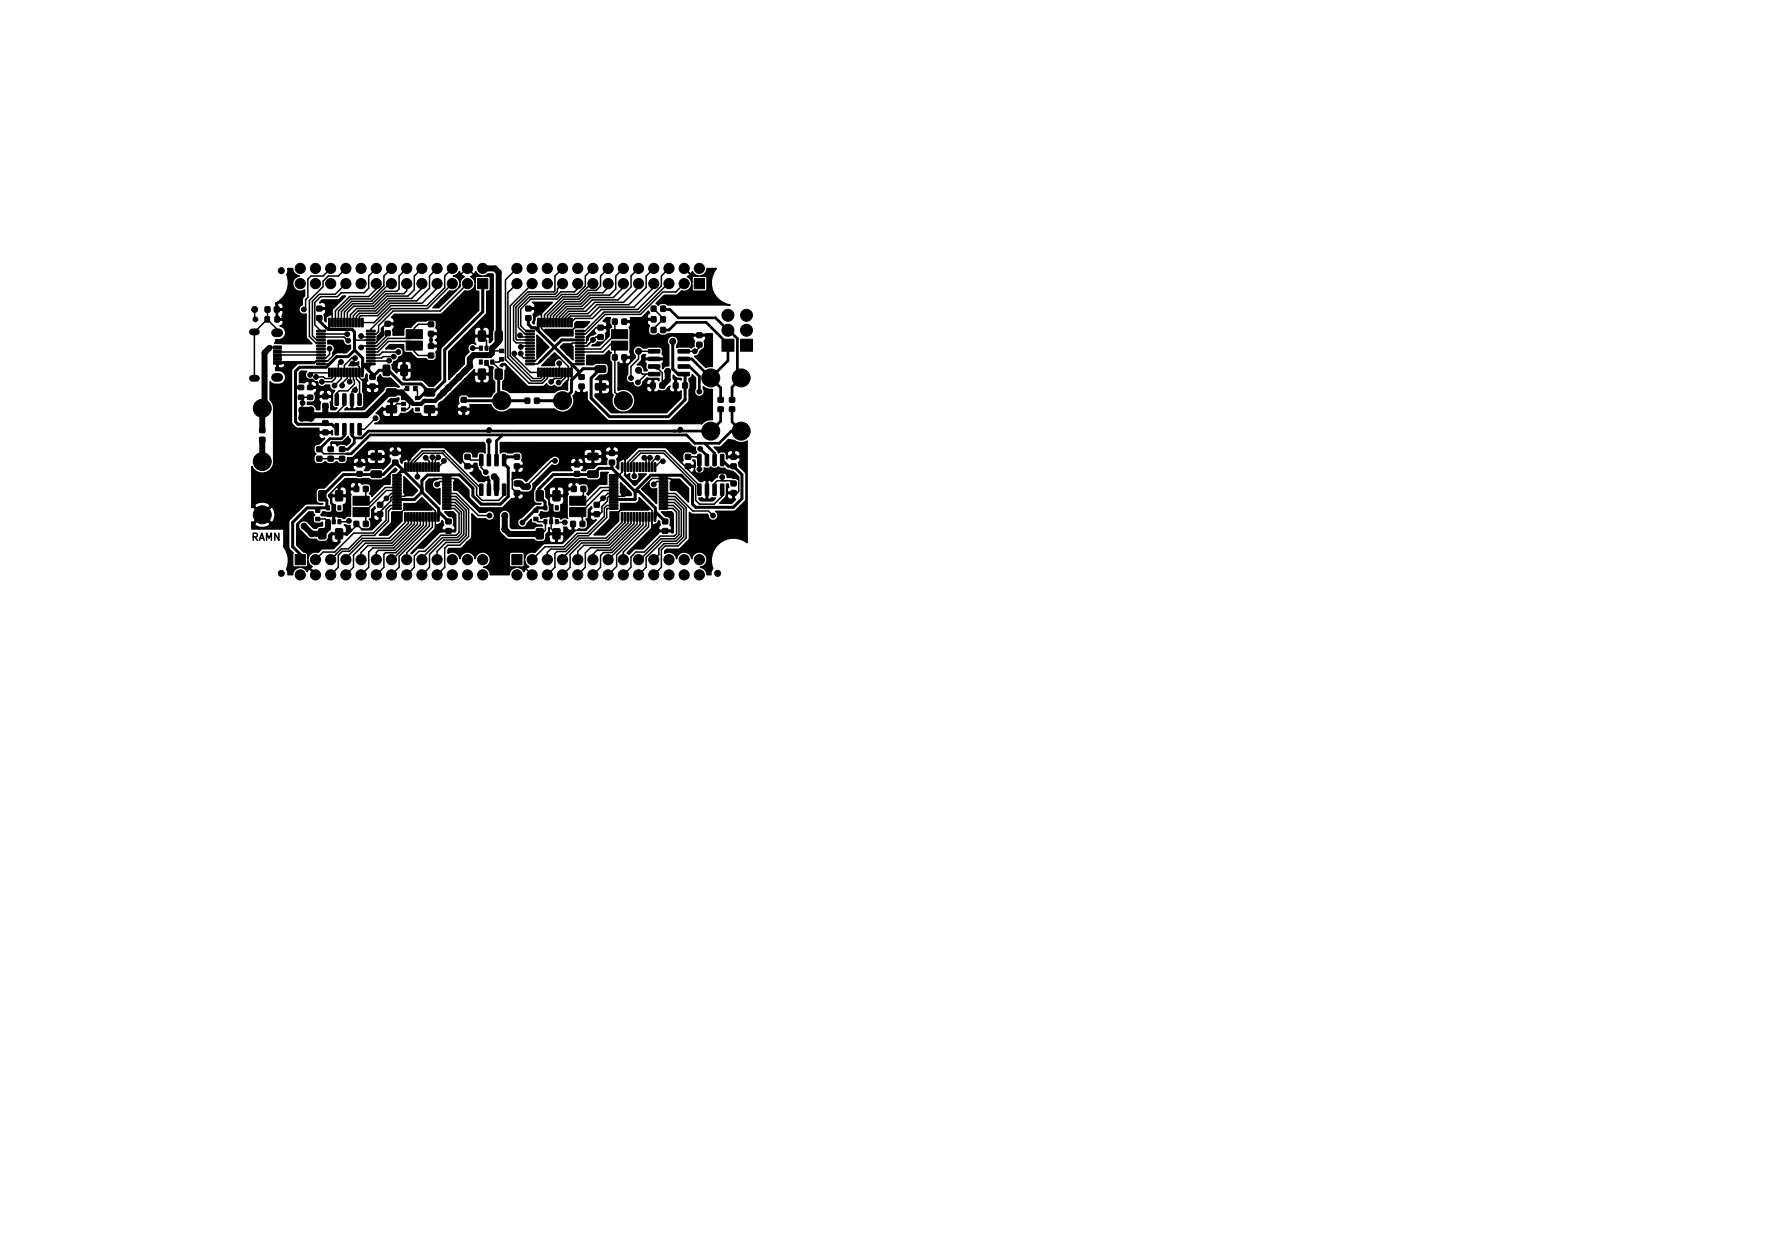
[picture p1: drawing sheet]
<svg xmlns="http://www.w3.org/2000/svg" width="297mm" height="210mm" viewBox="0 0 297 210" stroke-linecap="round" stroke-linejoin="round" font-family="sans-serif">
<defs><g id="words">
<text font-size="1.7" x="41.9" y="90.3">RAMN</text>
</g></defs>
<g fill="#000" stroke="#000" stroke-width=".17">
<path d="M44.3 52.9h.7v.9l-.7-.1zM44.3 51.3h.8v.8h-.8zM45.7 59.7h1.3v.5h-1.3zM45.7 59.1h1.3v.4h-1.3zM45.7 58.4h1.3v.5h-1.3zM45.7 57.8h1.3v.4h-1.3zM45.9 51.3h.7v.8h-.7zM45.9 52.9h.7v.9l-.7-.1zM52.9 52.7h.8l.1 .8h-.9zM52.9 51.2l.8-.1 .1 .8h-.9zM52.9 59.7l1.4-.1 .1 .3h-1.5zM52.9 59.2l1.4-.1 .1 .3h-1.5z"/>
<path d="M52.9 58.7l1.4-.1 .1 .3h-1.5zM52.9 58.2l1.4-.1 .1 .3h-1.5zM52.9 57.7l1.4-.1 .1 .3h-1.5zM52.9 57.2l1.4-.1 .1 .3h-1.5zM52.9 56.7l1.4-.1 .1 .3h-1.5zM52.9 56.2l1.4-.1 .1 .3h-1.5zM52.9 55.7l1.4-.1 .1 .3h-1.5zM52.9 55.2l1.4-.1 .1 .3h-1.5zM54.9 53.2h.3l-.1 1.4-.2-.1zM55.4 53.2h.3l-.1 1.4-.2-.1zM55.9 53.2h.3l-.1 1.4-.2-.1zM56.4 53.2h.3l-.1 1.4-.2-.1z"/>
<path d="M56.9 53.2h.3l-.1 1.4-.2-.1zM57.4 53.2h.3l-.1 1.4-.2-.1zM57.9 53.2h.3l-.1 1.4-.2-.1zM58.4 53.2h.3l-.1 1.4-.2-.1zM58.9 53.2h.3l-.1 1.4-.2-.1zM59.4 53.2h.3l-.1 1.4-.2-.1zM59.9 53.2h.3l-.1 1.4-.2-.1zM60.4 53.2h.3l-.1 1.4-.2-.1zM61.2 55.2l1.4-.1 .1 .3h-1.4zM61.2 55.7l1.4-.1 .1 .3h-1.4zM61.2 56.2l1.4-.1 .1 .3h-1.4zM61.2 56.7l1.4-.1 .1 .3h-1.4z"/>
<path d="M61.2 57.2l1.4-.1 .1 .3h-1.4zM61.2 57.7l1.4-.1 .1 .3h-1.4zM61.2 58.2l1.4-.1 .1 .3h-1.4zM61.2 58.7l1.4-.1 .1 .3h-1.4zM61.2 59.2l1.4-.1 .1 .3h-1.4zM61.2 59.7l1.4-.1 .1 .3h-1.4zM64.4 55.3h.8v.7h-.8zM64.4 53.7h.8v.7l-.8 .1zM67.9 55.1h2.7v1.5h-2.7zM67.9 57h2.7v1.5h-2.7zM71.6 53.8h.8v.7h-.8zM71.6 55.4l.8-.1v.8h-.8z"/>
<path d="M71.6 59h.8v.7l-.8 .1zM71.6 57.4h.8v.8h-.8zM79.8 46.5h1.7v1.7h-1.7zM80.1 57.8h.5v.7h-.5zM80 55.3h.9l.2 .1v1.4l-.1 .2h-.9l-.2-.1zM81 57.8h.5v.7h-.5zM82 57.8h.5v.7h-.5zM82.8 55.3h.9l.2 .1v1.4l-.1 .2h-.9l-.2-.1zM83.5 58.3h.7v.6h-.7zM87.9 51.2l.8-.1v.8h-.8zM87.9 52.7h.8v.8h-.8zM87.8 59.7l1.4-.1 .1 .3h-1.4z"/>
<path d="M87.8 59.2l1.4-.1 .1 .3h-1.4zM87.8 58.7l1.4-.1 .1 .3h-1.4zM87.8 58.2l1.4-.1 .1 .3h-1.4zM87.8 57.7l1.4-.1 .1 .3h-1.4zM87.8 57.2l1.4-.1 .1 .3h-1.4zM87.8 56.7l1.4-.1 .1 .3h-1.4zM87.8 56.2l1.4-.1 .1 .3h-1.4zM87.8 55.7l1.4-.1 .1 .3h-1.4zM87.8 55.2l1.4-.1 .1 .3h-1.4zM89.8 53.2h.3l-.1 1.4-.2-.1zM90.3 53.2h.3l-.1 1.4-.2-.1zM90.8 53.2h.3l-.1 1.4-.2-.1z"/>
<path d="M91.3 53.2h.3l-.1 1.4-.2-.1zM91.8 53.2h.3l-.1 1.4-.2-.1zM92.3 53.2h.3l-.1 1.4-.2-.1zM92.8 53.2h.3l-.1 1.4-.2-.1zM93.3 53.2h.3l-.1 1.4-.2-.1zM93.8 53.2h.3l-.1 1.4-.2-.1zM94.3 53.2h.3l-.1 1.4-.2-.1zM94.8 53.2h.3l-.1 1.4-.2-.1zM95.3 53.2h.3l-.1 1.4-.2-.1zM96.2 55.2l1.3-.1 .1 .3h-1.4zM96.2 55.7l1.3-.1 .1 .3h-1.4zM96.2 56.2l1.3-.1 .1 .3h-1.4z"/>
<path d="M96.2 56.7l1.3-.1 .1 .3h-1.4zM96.2 57.2l1.3-.1 .1 .3h-1.4zM96.2 57.7l1.3-.1 .1 .3h-1.4zM96.2 58.2l1.3-.1 .1 .3h-1.4zM96.2 58.7l1.3-.1 .1 .3h-1.4zM96.2 59.2l1.3-.1 .1 .3h-1.4zM96.2 59.7l1.3-.1 .1 .3h-1.4zM99.9 54.3h.8l.1 .8h-.9zM99.9 55.9h.8l.1 .7-.9 .1zM102.3 53.3h.8v.8h-.8zM102.3 59.3h.8v.8h-.8zM103.9 53.3h.8v.8h-.8z"/>
<path d="M103.9 59.3h.8v.8h-.8zM102.2 57h2.7v1.5h-2.7zM102.2 55.1h2.7v1.5h-2.7zM108.8 51.1l.8 .1v.8h-.8zM108.8 54.7h.8v.8h-.8zM108.8 52.9h.8v.9l-.8-.1zM108.4 59.7l1.7-.1 .2 .2v.3l-.2 .1h-1.7l-.1-.1zM108.4 58.4h1.7l.2 .1v.3l-.2 .2h-1.7l-.1-.2zM110.4 51.1l.8 .1-.1 .8h-.7zM110.4 54.7h.8l-.1 .8h-.7zM110.4 52.9h.8l-.1 .9-.7-.1zM113.3 58.4h1.8l.1 .1v.3l-.1 .2h-1.7l-.1-.2z"/>
<path d="M113.3 59.7l1.8-.1 .1 .2v.3l-.1 .1h-1.7l-.1-.1zM116 46.5h1.7v1.7h-1.7zM116.4 55.6h.8l.1 .7-.9 .1zM116.4 57.2h.8l.1 .7h-.9zM120.6 56.7h2v2h-2zM123.7 56.7h2v2h-2zM43.4 73.1l.8-.1v.8h-.8zM43.4 71.5h.8v.7h-.8zM45.7 60.4h1.3v.4h-1.3zM49.9 64.4l.8-.1v.7l-.8 .1zM49.9 66h.8v.7h-.8zM51.4 66h.8v.7h-.8z"/>
<path d="M51.4 64.4l.8-.1v.7l-.8 .1zM52.9 76.2h.8l.1 .8h-.9zM52.9 74.7l.8-.1 .1 .8h-.9zM52.9 60.7l1.4-.1 .1 .3h-1.5zM52.9 60.2l1.4-.1 .1 .3h-1.5zM53.9 67.4h.9v.7l-.8 .1zM53.9 65.8h.9v.8h-.8zM53.9 70.3h.9v.7h-.8zM53.9 71.8h.9v.8h-.8zM54.9 61.5h.3l-.1 1.4h-.2zM54.8 76.2h.8l.1 .8h-.8zM54.8 74.7l.8-.1 .1 .8h-.8z"/>
<path d="M55.4 61.5h.3l-.1 1.4h-.2zM55.9 61.5h.3l-.1 1.4h-.2zM56 65.8h.4l.2 .1v1.7l-.2 .1h-.3l-.1-.1zM56 70.8l.4-.1 .2 .1v1.7l-.2 .2h-.3l-.1-.2zM56.4 61.5h.3l-.1 1.4h-.2zM56.9 61.5h.3l-.1 1.4h-.2zM56.7 74.7l.8-.1 .1 .8h-.8zM56.7 76.2h.8l.1 .8h-.8zM57.4 61.5h.3l-.1 1.4h-.2zM57.3 65.8h.4l.1 .1v1.7l-.1 .1h-.3l-.2-.1zM57.3 70.8l.4-.1 .1 .1v1.7l-.1 .2h-.3l-.2-.2zM57.9 61.5h.3l-.1 1.4h-.2z"/>
<path d="M58.4 61.5h.3l-.1 1.4h-.2zM58.5 65.8h.5l.1 .1v1.7l-.1 .1h-.4l-.1-.1zM58.5 70.8l.5-.1 .1 .1v1.7l-.1 .2h-.4l-.1-.2zM58.9 61.5h.3l-.1 1.4h-.2zM59.4 61.5h.3l-.1 1.4h-.2zM59.9 61.5h.3l-.1 1.4h-.2zM59.8 65.8h.4l.2 .1v1.7l-.1 .1h-.4l-.1-.1zM59.8 70.8l.4-.1 .2 .1v1.7l-.1 .2h-.4l-.1-.2zM59.7 78.8h.8v.7h-.8zM59.7 77.2h.8v.7l-.8 .1zM60.4 61.5h.3l-.1 1.4h-.2zM61.8 62.6h.8l.1 .7h-.9z"/>
<path d="M61.8 64.2l.8-.1 .1 .8h-.9zM61.2 60.2l1.4-.1 .1 .3h-1.4zM61.2 60.7l1.4-.1 .1 .3h-1.4zM62 75.7h1.6l.2 .2-.1 .8-.2 .1h-1.4l-.1-.2zM62 78.7l1.6-.1 .2 .2-.1 .8-.2 .2-1.4-.1-.1-.2zM64.1 61l.8-.1 .2 .2v1.4l-.1 .2h-.8l-.2-.1zM64.6 65h1.6l.1 .1-.1 1-.2 .1-1.4-.1-.1-.2zM64.6 67.8h1.6l.1 .1-.1 1-.1 .1-1.5-.1-.1-.2zM65.6 75.3h.8l.1 .7h-.9zM65.6 76.9l.8-.1 .1 .8h-.9zM65.6 79.3h1.4l.1 .2-1.5 .1zM65.6 79.8h1.4l.1 .2-1.5 .1z"/>
<path d="M67.1 66.2h.7v.5h-.7zM67.1 67.2h.7v.5h-.7zM67.1 68.1h.7v.5h-.7zM67.6 77.3h.3l-.1 1.4h-.2zM67 61l.9-.1 .2 .2v1.4l-.1 .2h-.8l-.2-.1zM67.7 64.5h.6v.7h-.6zM68.1 77.3h.3l-.1 1.4h-.2zM68.6 77.3h.3l-.1 1.4h-.2zM69.1 77.3h.3l-.1 1.4h-.2zM69.4 68.1h.7v.5h-.7zM69.4 66.2h.7v.5h-.7zM69.1 64.5h.6v.7h-.6z"/>
<path d="M69.6 77.3h.3l-.1 1.4h-.2zM70.1 77.3h.3l-.1 1.4h-.2zM70.6 77.3h.3l-.1 1.4h-.2zM71.1 77.3h.3l-.1 1.4h-.2zM71.6 77.3h.3l-.1 1.4h-.2zM72.1 77.3h.3l-.1 1.4h-.2zM71 65h1.5l.1 .1v1l-.2 .1-1.4-.1-.1-.2zM71 67.8h1.5l.1 .1v1l-.2 .1-1.4-.1-.1-.2zM72.6 77.3h.3l-.1 1.4h-.2zM73.1 77.3h.3l-.1 1.4h-.2zM73.9 79.8h1.4l.1 .2-1.4 .1zM73.9 79.3h1.4l.1 .2-1.4 .1z"/>
<path d="M77.1 68h.8v.7h-.8zM77.1 66.4h.8v.7l-.8 .1zM77.7 77.5h.8v.7l-.8 .1zM77.7 75.9h.8v.8h-.8zM80.1 60.1h.5v.7h-.5zM80.1 75.9h.5l.1 .1v1.7l-.1 .1h-.4l-.1-.1zM80 61.7l.9-.1 .2 .1v1.4l-.1 .2-.9 .1-.2-.2zM81.4 75.9h.4l.2 .1v1.7l-.1 .1h-.4l-.1-.1zM82 60.1h.5v.7h-.5zM82.7 75.9h.4l.1 .1v1.7l-.1 .1h-.3l-.2-.1zM82.8 61.7l.9-.1 .2 .1v1.4l-.1 .2-.9 .1-.2-.2zM83.5 59.7h.7v.6h-.7z"/>
<path d="M84 75.9h.4l.1 .1v1.7l-.1 .1h-.4l-.1-.1zM85.9 75.9h.9v.8h-.8zM85.9 77.5h.9v.7l-.8 .1zM87.7 66.5h.8v.8h-.8zM87.8 60.7l1.4-.1 .1 .3h-1.4zM87.8 60.2l1.4-.1 .1 .3h-1.4zM89.3 66.5h.8l-.1 .8h-.7zM89.8 61.5h.3l-.1 1.4h-.2zM90.3 61.5h.3l-.1 1.4h-.2zM90.8 61.5h.3l-.1 1.4h-.2zM91.3 61.5h.3l-.1 1.4h-.2zM91.8 61.5h.3l-.1 1.4h-.2z"/>
<path d="M92.3 61.5h.3l-.1 1.4h-.2zM92.8 61.5h.3l-.1 1.4h-.2zM93.3 61.5h.3l-.1 1.4h-.2zM93.8 61.5h.3l-.1 1.4h-.2zM94.3 61.5h.3l-.1 1.4h-.2zM94.8 61.5h.3l-.1 1.4h-.2zM95.3 61.5h.3l-.1 1.4h-.2zM96 77.2h.8v.7l-.8 .1zM96 78.8h.8v.7h-.8zM96.7 64.2l.8-.1 .1 .8h-.8zM96.7 62.6h.8l.1 .7h-.8zM96.2 60.2l1.3-.1 .1 .3h-1.4z"/>
<path d="M96.2 60.7l1.3-.1 .1 .3h-1.4zM98.2 75.7h1.6l.2 .2-.1 .8-.2 .1h-1.4l-.1-.2zM98.2 78.7l1.6-.1 .2 .2-.1 .8-.2 .2-1.4-.1-.1-.2zM99.5 64.1l1.6-.1 .1 .2v.8l-.2 .2-1.4-.1-.2-.2zM99.5 61.1h1.6l.1 .2v.8l-.2 .1h-1.4l-.2-.2zM101.8 75.3h.8l.1 .7h-.9zM101.8 76.9l.8-.1 .1 .8h-.9zM101.8 79.8h1.4l.1 .2-1.5 .1zM101.8 79.3h1.4l.1 .2-1.5 .1zM103.8 77.3h.3l-.1 1.4h-.2zM104.3 77.3h.3l-.1 1.4h-.2zM104.8 77.3h.3l-.1 1.4h-.2z"/>
<path d="M105.3 77.3h.3l-.1 1.4h-.2zM105.8 77.3h.3l-.1 1.4h-.2zM106.3 77.3h.3l-.1 1.4h-.2zM106.8 77.3h.3l-.1 1.4h-.2zM107.3 77.3h.3l-.1 1.4h-.2zM107.8 77.3h.3l-.1 1.4h-.2zM108.3 77.3h.3l-.1 1.4h-.2zM108.8 77.3h.3l-.1 1.4h-.2zM108.7 64h.8l-.1 .8h-.7zM109.3 77.3h.3l-.1 1.4h-.2zM108.4 62.2h1.7l.2 .1v.4l-.2 .1h-1.7l-.1-.2zM108.4 61l1.7-.1 .2 .1v.4l-.2 .1h-1.7l-.1-.1z"/>
<path d="M110.3 64h.7v.8h-.7zM110.1 79.3h1.4l.1 .2-1.4 .1zM110.1 79.8h1.4l.1 .2-1.4 .1zM112.5 64h.8l-.1 .8h-.7zM114.1 64h.7v.8h-.7zM113.3 61l1.8-.1 .1 .1v.4l-.1 .1h-1.7l-.1-.1zM113.3 62.2h1.8l.1 .1v.4l-.1 .1h-1.7l-.1-.2zM114.5 77.5h.8l.1 .7-.9 .1zM114.5 75.9h.8l.1 .8h-.9zM116.6 75.9h.4l.1 .1v1.7l-.1 .1h-.3l-.2-.1zM117.9 75.9h.4l.1 .1v1.7l-.1 .1h-.4l-.1-.1zM119.1 75.9h.4l.2 .1v1.7l-.1 .1h-.4l-.1-.1z"/>
<path d="M120 66.4h.8v.7l-.8 .1zM120 68h.8v.7h-.8zM120.4 75.9h.4l.1 .1v1.7l-.1 .1h-.3l-.1-.1zM121.9 66.4h.8v.7l-.8 .1zM121.9 68h.8v.7h-.8zM122.1 75.9h.8l.1 .8h-.8zM122.1 77.5h.8l.1 .7-.8 .1zM49.3 92.6h1.7v1.7h-1.7zM52.7 86.4h.7v.6h-.7zM52.7 85h.7v.6h-.7zM53.3 82l.9-.1 .2 .1 .1 1.4-.1 .2-1 .1-.1-.1zM53.3 88.3h.9l.2 .1 .1 1.4-.1 .2h-1l-.1-.1z"/>
<path d="M54.5 84.5h.6v.7h-.6zM54.5 86.8h.6v.7h-.6zM55.5 86.8h.5v.7h-.5zM56.4 84.5h.6v.7h-.6zM56.4 86.8h.6v.7h-.6zM56.1 82l.9-.1 .2 .1 .1 1.4-.1 .2-1 .1-.1-.1zM56.1 88.3h.9l.2 .1 .1 1.4-.1 .2h-1l-.1-.1zM59 84.8h2.7v1.5h-2.7zM59 82.9h2.7v1.5h-2.7zM59.2 87.1h.7v.8h-.8zM59.2 81.2l.7 .1v.8h-.8zM60.7 87.1h.8v.8h-.8z"/>
<path d="M60.7 81.2l.8 .1v.8h-.8zM63.1 83.9h.8v.8h-.8zM63.1 85.5h.8v.7l-.8 .1zM65.6 80.3h1.4l.1 .2-1.5 .1zM65.6 80.8h1.4l.1 .2-1.5 .1zM65.6 81.3h1.4l.1 .2-1.5 .1zM65.6 81.8h1.4l.1 .2-1.5 .1zM65.6 82.3h1.4l.1 .2-1.5 .1zM65.6 82.8h1.4l.1 .2-1.5 .1zM65.6 83.3h1.4l.1 .2-1.5 .1zM65.6 83.8h1.4l.1 .2-1.5 .1zM65.6 84.3h1.4l.1 .2-1.5 .1z"/>
<path d="M65.6 84.8h1.4l.1 .2-1.5 .1zM67.6 85.6h.3l-.1 1.5-.2-.1zM68.1 85.6h.3l-.1 1.5-.2-.1zM68.6 85.6h.3l-.1 1.5-.2-.1zM69.1 85.6h.3l-.1 1.5-.2-.1zM69.6 85.6h.3l-.1 1.5-.2-.1zM70.1 85.6h.3l-.1 1.5-.2-.1zM70.6 85.6h.3l-.1 1.5-.2-.1zM71.1 85.6h.3l-.1 1.5-.2-.1zM71.6 85.6h.3l-.1 1.5-.2-.1zM72.1 85.6h.3l-.1 1.5-.2-.1zM72.6 85.6h.3l-.1 1.5-.2-.1z"/>
<path d="M73.1 85.6h.3l-.1 1.5-.2-.1zM74.5 88.3h.8l.1 .7-.9 .1zM74.5 86.7h.8l.1 .7-.9 .1zM73.9 84.8h1.4l.1 .2-1.4 .1zM73.9 84.3h1.4l.1 .2-1.4 .1zM73.9 83.8h1.4l.1 .2-1.4 .1zM73.9 83.3h1.4l.1 .2-1.4 .1zM73.9 82.8h1.4l.1 .2-1.4 .1zM73.9 82.3h1.4l.1 .2-1.4 .1zM73.9 81.8h1.4l.1 .2-1.4 .1zM73.9 81.3h1.4l.1 .2-1.4 .1zM73.9 80.8h1.4l.1 .2-1.4 .1z"/>
<path d="M73.9 80.3h1.4l.1 .2-1.4 .1zM80.1 80.9l.5-.1 .1 .1v1.7l-.1 .2h-.4l-.1-.2zM81.4 80.9l.4-.1 .2 .1v1.7l-.1 .2h-.4l-.1-.2zM82.7 80.9l.4-.1 .1 .1v1.7l-.1 .2h-.3l-.2-.2zM84 80.9l.4-.1 .1 .1v1.7l-.1 .2h-.4l-.1-.2zM85.9 80.4h.9v.7h-.8zM85.9 81.9h.9v.8h-.8zM85.5 92.6h1.7v1.7h-1.7zM89.2 86.4h.7v.6h-.7zM89.2 85h.7v.6h-.7zM89.6 82l.9-.1 .2 .1 .1 1.4-.1 .2-.9 .1-.2-.1zM89.6 88.3h.9l.2 .1 .1 1.4-.1 .2h-.9l-.2-.1z"/>
<path d="M90.9 84.5h.5v.7h-.5zM90.9 86.8h.5v.7h-.5zM91.8 86.8h.5v.7h-.5zM92.8 84.5h.5v.7h-.5zM92.8 86.8h.5v.7h-.5zM92.4 82l.9-.1 .2 .1 .1 1.4-.1 .2-.9 .1-.2-.1zM92.4 88.3h.9l.2 .1 .1 1.4-.1 .2h-.9l-.2-.1zM95.2 82.9h2.7v1.5h-2.7zM95.2 84.8h2.7v1.5h-2.7zM95.4 87.1h.7v.8h-.8zM95.5 81.2l.8 .1-.1 .8h-.7zM96.9 87.1h.8v.8h-.8z"/>
<path d="M97.1 81.2l.7 .1v.8h-.7zM99.3 85.5h.8v.7l-.8 .1zM99.3 83.9h.8v.8h-.8zM101.8 84.8h1.4l.1 .2-1.5 .1zM101.8 84.3h1.4l.1 .2-1.5 .1zM101.8 83.8h1.4l.1 .2-1.5 .1zM101.8 83.3h1.4l.1 .2-1.5 .1zM101.8 82.8h1.4l.1 .2-1.5 .1zM101.8 82.3h1.4l.1 .2-1.5 .1zM101.8 81.8h1.4l.1 .2-1.5 .1zM101.8 81.3h1.4l.1 .2-1.5 .1zM101.8 80.8h1.4l.1 .2-1.5 .1z"/>
<path d="M101.8 80.3h1.4l.1 .2-1.5 .1zM103.8 85.6h.3l-.1 1.5-.2-.1zM104.3 85.6h.3l-.1 1.5-.2-.1zM104.8 85.6h.3l-.1 1.5-.2-.1zM105.3 85.6h.3l-.1 1.5-.2-.1zM105.8 85.6h.3l-.1 1.5-.2-.1zM106.3 85.6h.3l-.1 1.5-.2-.1zM106.8 85.6h.3l-.1 1.5-.2-.1zM107.3 85.6h.3l-.1 1.5-.2-.1zM107.8 85.6h.3l-.1 1.5-.2-.1zM108.3 85.6h.3l-.1 1.5-.2-.1zM108.8 85.6h.3l-.1 1.5-.2-.1z"/>
<path d="M109.3 85.6h.3l-.1 1.5-.2-.1zM110.7 88.3h.8l.1 .7-.9 .1zM110.7 86.7h.8l.1 .7-.9 .1zM110.1 80.3h1.4l.1 .2-1.4 .1zM110.1 80.8h1.4l.1 .2-1.4 .1zM110.1 81.3h1.4l.1 .2-1.4 .1zM110.1 81.8h1.4l.1 .2-1.4 .1zM110.1 82.3h1.4l.1 .2-1.4 .1zM110.1 82.8h1.4l.1 .2-1.4 .1zM110.1 83.3h1.4l.1 .2-1.4 .1zM110.1 83.8h1.4l.1 .2-1.4 .1zM110.1 84.3h1.4l.1 .2-1.4 .1z"/>
<path d="M110.1 84.8h1.4l.1 .2-1.4 .1zM116.6 80.9l.4-.1 .1 .1v1.7l-.1 .2h-.3l-.2-.2zM117.9 80.9l.4-.1 .1 .1v1.7l-.1 .2h-.4l-.1-.2zM119.1 80.9l.4-.1 .2 .1v1.7l-.1 .2h-.4l-.1-.2zM120.4 80.9l.4-.1 .1 .1v1.7l-.1 .2h-.3l-.1-.2zM122.1 80.4h.8l.1 .7h-.8zM122.1 81.9h.8l.1 .8h-.8z"/>
<circle cx="42.5" cy="51.7" r=".5"/>
<circle cx="42.7" cy="53.3" r=".4"/>
<circle cx="47" cy="45.2" r=".5"/>
<circle cx="48.3" cy="55.5" r=".4"/>
<circle cx="48.3" cy="56.8" r=".4"/>
<circle cx="49.5" cy="50.4" r=".4"/>
<circle cx="50.2" cy="55.5" r=".4"/>
<circle cx="50.2" cy="56.8" r=".4"/>
<circle cx="50.2" cy="44.8" r=".85"/>
<circle cx="50.2" cy="47.4" r=".85"/>
<circle cx="50.8" cy="51.7" r=".4"/>
<circle cx="52.7" cy="47.4" r=".85"/>
<circle cx="52.7" cy="44.8" r=".85"/>
<circle cx="54.9" cy="51.3" r=".4"/>
<circle cx="54.9" cy="52.3" r=".4"/>
<circle cx="55.1" cy="58.2" r=".4"/>
<circle cx="55.2" cy="44.8" r=".85"/>
<circle cx="55.2" cy="47.4" r=".85"/>
<circle cx="57.5" cy="58.5" r=".4"/>
<circle cx="57.8" cy="47.4" r=".85"/>
<circle cx="57.8" cy="44.8" r=".85"/>
<circle cx="58" cy="55.8" r=".4"/>
<circle cx="58.2" cy="56.9" r=".4"/>
<circle cx="59.3" cy="59.8" r=".4"/>
<circle cx="60.3" cy="56.1" r=".4"/>
<circle cx="60.3" cy="58" r=".4"/>
<circle cx="60.3" cy="47.4" r=".85"/>
<circle cx="60.3" cy="44.8" r=".85"/>
<circle cx="62.9" cy="44.8" r=".85"/>
<circle cx="62.9" cy="47.4" r=".85"/>
<circle cx="65.4" cy="44.8" r=".85"/>
<circle cx="65.4" cy="47.4" r=".85"/>
<circle cx="65.5" cy="57.9" r=".4"/>
<circle cx="65.8" cy="59.6" r=".4"/>
<circle cx="66.5" cy="58.8" r=".4"/>
<circle cx="66.8" cy="53.6" r=".4"/>
<circle cx="67.9" cy="44.8" r=".85"/>
<circle cx="67.9" cy="47.4" r=".85"/>
<circle cx="70.5" cy="47.4" r=".85"/>
<circle cx="70.5" cy="44.8" r=".85"/>
<circle cx="73" cy="44.8" r=".85"/>
<circle cx="73" cy="47.4" r=".85"/>
<circle cx="73.7" cy="57.4" r=".4"/>
<circle cx="73.9" cy="50.3" r=".4"/>
<circle cx="75.6" cy="47.4" r=".85"/>
<circle cx="75.6" cy="44.8" r=".85"/>
<circle cx="76.7" cy="50.3" r=".4"/>
<circle cx="77" cy="53.6" r=".4"/>
<circle cx="78.1" cy="50.3" r=".4"/>
<circle cx="78.1" cy="44.8" r=".85"/>
<circle cx="78.1" cy="47.4" r=".85"/>
<circle cx="79" cy="58.1" r=".4"/>
<circle cx="79.5" cy="50.3" r=".4"/>
<circle cx="80.6" cy="44.8" r=".85"/>
<circle cx="81.9" cy="50.3" r=".4"/>
<circle cx="85.9" cy="59" r=".4"/>
<circle cx="86.4" cy="44.8" r=".85"/>
<circle cx="86.4" cy="47.4" r=".85"/>
<circle cx="86.9" cy="56" r=".4"/>
<circle cx="87" cy="57.9" r=".4"/>
<circle cx="87" cy="59" r=".4"/>
<circle cx="88.9" cy="47.4" r=".85"/>
<circle cx="88.9" cy="44.8" r=".85"/>
<circle cx="90.2" cy="56.9" r=".4"/>
<circle cx="90.2" cy="51.2" r=".4"/>
<circle cx="90.2" cy="58.9" r=".4"/>
<circle cx="91.4" cy="44.8" r=".85"/>
<circle cx="91.4" cy="47.4" r=".85"/>
<circle cx="91.6" cy="55.5" r=".4"/>
<circle cx="92.5" cy="59.6" r=".4"/>
<circle cx="92.8" cy="55.5" r=".4"/>
<circle cx="94" cy="47.4" r=".85"/>
<circle cx="94" cy="44.8" r=".85"/>
<circle cx="94.1" cy="55.5" r=".4"/>
<circle cx="95" cy="58.9" r=".4"/>
<circle cx="95" cy="57.9" r=".4"/>
<circle cx="95.2" cy="55.5" r=".4"/>
<circle cx="96.5" cy="47.4" r=".85"/>
<circle cx="96.5" cy="44.8" r=".85"/>
<circle cx="97.8" cy="54.1" r=".4"/>
<circle cx="99.1" cy="56.8" r=".4"/>
<circle cx="99.1" cy="44.8" r=".85"/>
<circle cx="99.1" cy="47.4" r=".85"/>
<circle cx="101.6" cy="47.4" r=".85"/>
<circle cx="101.6" cy="44.8" r=".85"/>
<circle cx="101.7" cy="54.5" r=".4"/>
<circle cx="104.1" cy="44.8" r=".85"/>
<circle cx="104.1" cy="47.4" r=".85"/>
<circle cx="105.9" cy="54.9" r=".4"/>
<circle cx="105.9" cy="53.6" r=".4"/>
<circle cx="106.7" cy="58.7" r=".5"/>
<circle cx="106.7" cy="44.8" r=".85"/>
<circle cx="106.7" cy="47.4" r=".85"/>
<circle cx="109.2" cy="47.4" r=".85"/>
<circle cx="109.2" cy="44.8" r=".85"/>
<circle cx="111" cy="49.9" r=".4"/>
<circle cx="111.8" cy="47.4" r=".85"/>
<circle cx="111.8" cy="44.8" r=".85"/>
<circle cx="112.4" cy="57" r=".5"/>
<circle cx="113.7" cy="49.9" r=".4"/>
<circle cx="114.3" cy="44.8" r=".85"/>
<circle cx="114.3" cy="47.4" r=".85"/>
<circle cx="114.4" cy="57.4" r=".4"/>
<circle cx="115.9" cy="49.9" r=".4"/>
<circle cx="116.1" cy="58.7" r=".4"/>
<circle cx="116.8" cy="44.8" r=".85"/>
<circle cx="121.6" cy="52.7" r="1"/>
<circle cx="121.6" cy="55.2" r="1"/>
<circle cx="124.7" cy="52.7" r="1"/>
<circle cx="124.7" cy="55.2" r="1"/>
<circle cx="43.8" cy="68.2" r="1.5"/>
<circle cx="43.8" cy="77.1" r="1.5"/>
<circle cx="45.6" cy="79" r=".4"/>
<circle cx="48.3" cy="79" r=".4"/>
<circle cx="48.3" cy="61.8" r=".4"/>
<circle cx="48.3" cy="69.5" r=".4"/>
<circle cx="48.3" cy="63.1" r=".4"/>
<circle cx="48.3" cy="67.6" r=".4"/>
<circle cx="48.3" cy="76.4" r=".4"/>
<circle cx="48.3" cy="64.4" r=".4"/>
<circle cx="48.3" cy="73.9" r=".4"/>
<circle cx="50.4" cy="69.8" r=".5"/>
<circle cx="50.4" cy="68.4" r=".5"/>
<circle cx="50.4" cy="62.4" r=".4"/>
<circle cx="50.5" cy="67.3" r=".4"/>
<circle cx="51.8" cy="62.6" r=".4"/>
<circle cx="51.9" cy="69.8" r=".5"/>
<circle cx="51.9" cy="68.4" r=".5"/>
<circle cx="52.8" cy="62.9" r=".4"/>
<circle cx="53" cy="67.3" r=".4"/>
<circle cx="53.8" cy="63.8" r=".4"/>
<circle cx="55.9" cy="64.4" r=".4"/>
<circle cx="57" cy="60.5" r=".4"/>
<circle cx="57.2" cy="64.4" r=".4"/>
<circle cx="58" cy="73.8" r=".4"/>
<circle cx="58.4" cy="63.7" r=".4"/>
<circle cx="58.9" cy="60.7" r=".4"/>
<circle cx="59.3" cy="65.1" r=".4"/>
<circle cx="61.5" cy="66.4" r=".4"/>
<circle cx="62.7" cy="69.8" r=".4"/>
<circle cx="64" cy="64" r=".4"/>
<circle cx="65" cy="60.2" r=".4"/>
<circle cx="68.6" cy="74.7" r=".4"/>
<circle cx="69.7" cy="79.6" r=".4"/>
<circle cx="71.1" cy="76.4" r=".4"/>
<circle cx="71.6" cy="63" r=".4"/>
<circle cx="72.2" cy="76.4" r=".4"/>
<circle cx="73.2" cy="76.4" r=".4"/>
<circle cx="74.1" cy="65.6" r=".5"/>
<circle cx="74.2" cy="77" r=".4"/>
<circle cx="74.7" cy="69.5" r=".4"/>
<circle cx="74.7" cy="67.6" r=".4"/>
<circle cx="74.9" cy="64.7" r=".5"/>
<circle cx="76.3" cy="61.2" r=".4"/>
<circle cx="76.7" cy="63" r=".5"/>
<circle cx="77.6" cy="62" r=".5"/>
<circle cx="78.5" cy="61.2" r=".5"/>
<circle cx="80" cy="65" r=".4"/>
<circle cx="81.2" cy="78.9" r=".4"/>
<circle cx="81.7" cy="73.7" r=".4"/>
<circle cx="81.7" cy="71.8" r=".4"/>
<circle cx="82.6" cy="79.6" r=".5"/>
<circle cx="83.8" cy="66.9" r="1.5"/>
<circle cx="85.7" cy="65" r=".4"/>
<circle cx="85.7" cy="69.5" r=".4"/>
<circle cx="88.3" cy="79" r=".4"/>
<circle cx="91.4" cy="76.4" r=".4"/>
<circle cx="91.4" cy="75.2" r=".4"/>
<circle cx="91.7" cy="60.3" r=".4"/>
<circle cx="92.1" cy="65" r=".4"/>
<circle cx="92.1" cy="69.5" r=".4"/>
<circle cx="92.1" cy="63.7" r=".4"/>
<circle cx="92.7" cy="77" r=".4"/>
<circle cx="93.3" cy="63.9" r=".4"/>
<circle cx="93.4" cy="60.7" r=".4"/>
<circle cx="94" cy="66.9" r="1.5"/>
<circle cx="96.5" cy="75.9" r=".4"/>
<circle cx="98.6" cy="60" r=".4"/>
<circle cx="99.1" cy="69.5" r=".4"/>
<circle cx="101.6" cy="67.6" r=".4"/>
<circle cx="104.1" cy="66.9" r="1.5"/>
<circle cx="105.4" cy="63.1" r=".4"/>
<circle cx="106" cy="79.5" r=".4"/>
<circle cx="106.6" cy="63.9" r=".4"/>
<circle cx="106.7" cy="61.8" r=".5"/>
<circle cx="106.7" cy="66.3" r=".4"/>
<circle cx="107.6" cy="76.4" r=".4"/>
<circle cx="108.6" cy="76.4" r=".4"/>
<circle cx="109.9" cy="76.4" r=".4"/>
<circle cx="110.7" cy="77" r=".4"/>
<circle cx="111.5" cy="62" r=".5"/>
<circle cx="111.8" cy="66.3" r=".4"/>
<circle cx="111.8" cy="67.6" r=".4"/>
<circle cx="112.3" cy="75.3" r=".4"/>
<circle cx="113.7" cy="71.7" r=".4"/>
<circle cx="116.8" cy="65.4" r=".4"/>
<circle cx="116.8" cy="78.4" r=".4"/>
<circle cx="116.8" cy="66.9" r=".4"/>
<circle cx="116.8" cy="69.8" r=".4"/>
<circle cx="117" cy="75" r=".4"/>
<circle cx="118.7" cy="79" r=".4"/>
<circle cx="118.7" cy="72" r="1.5"/>
<circle cx="118.7" cy="63.1" r="1.5"/>
<circle cx="120.6" cy="79.7" r=".4"/>
<circle cx="121" cy="74.7" r=".4"/>
<circle cx="123.8" cy="72" r="1.5"/>
<circle cx="123.8" cy="63.1" r="1.5"/>
<circle cx="43.8" cy="86" r="1.5"/>
<circle cx="45.6" cy="81.5" r=".4"/>
<circle cx="47" cy="95.8" r=".5"/>
<circle cx="47" cy="84.1" r=".4"/>
<circle cx="48.3" cy="81.5" r=".4"/>
<circle cx="50.2" cy="96" r=".85"/>
<circle cx="50.4" cy="89.9" r=".4"/>
<circle cx="50.8" cy="87.9" r=".5"/>
<circle cx="52.1" cy="89.1" r=".5"/>
<circle cx="52.5" cy="87.8" r=".4"/>
<circle cx="52.7" cy="96" r=".85"/>
<circle cx="52.7" cy="93.5" r=".85"/>
<circle cx="55.2" cy="93.5" r=".85"/>
<circle cx="55.2" cy="96" r=".85"/>
<circle cx="57.7" cy="80.8" r=".4"/>
<circle cx="57.8" cy="93.5" r=".85"/>
<circle cx="57.8" cy="96" r=".85"/>
<circle cx="58.3" cy="87" r=".4"/>
<circle cx="60.3" cy="93.5" r=".85"/>
<circle cx="60.3" cy="96" r=".85"/>
<circle cx="62.9" cy="93.5" r=".85"/>
<circle cx="62.9" cy="96" r=".85"/>
<circle cx="64.5" cy="80.5" r=".4"/>
<circle cx="64.5" cy="88.9" r=".4"/>
<circle cx="64.6" cy="83.2" r=".4"/>
<circle cx="65.4" cy="93.5" r=".85"/>
<circle cx="65.4" cy="96" r=".85"/>
<circle cx="65.5" cy="87.9" r=".4"/>
<circle cx="66.3" cy="86.9" r=".4"/>
<circle cx="67.8" cy="81" r=".4"/>
<circle cx="67.9" cy="82.2" r=".4"/>
<circle cx="67.9" cy="93.5" r=".85"/>
<circle cx="67.9" cy="96" r=".85"/>
<circle cx="69.3" cy="84.6" r=".4"/>
<circle cx="70.5" cy="93.5" r=".85"/>
<circle cx="70.5" cy="96" r=".85"/>
<circle cx="70.6" cy="84.6" r=".4"/>
<circle cx="71.9" cy="81.8" r=".4"/>
<circle cx="71.9" cy="80.5" r=".4"/>
<circle cx="73" cy="80.9" r=".4"/>
<circle cx="73" cy="96" r=".85"/>
<circle cx="73" cy="93.5" r=".85"/>
<circle cx="73.3" cy="88.5" r=".4"/>
<circle cx="75.2" cy="85.8" r=".4"/>
<circle cx="75.6" cy="93.5" r=".85"/>
<circle cx="75.6" cy="96" r=".85"/>
<circle cx="77" cy="81.5" r=".4"/>
<circle cx="78.1" cy="93.5" r=".85"/>
<circle cx="78.1" cy="96" r=".85"/>
<circle cx="78.2" cy="90.8" r=".4"/>
<circle cx="80.6" cy="93.5" r=".85"/>
<circle cx="80.6" cy="96" r=".85"/>
<circle cx="81.8" cy="86.1" r=".4"/>
<circle cx="82.7" cy="90.8" r=".4"/>
<circle cx="84.3" cy="88.4" r=".5"/>
<circle cx="84.3" cy="86.1" r=".5"/>
<circle cx="86" cy="84.6" r=".4"/>
<circle cx="86.4" cy="96" r=".85"/>
<circle cx="87.3" cy="87.3" r=".4"/>
<circle cx="88.1" cy="81.3" r=".5"/>
<circle cx="88.5" cy="90.8" r=".4"/>
<circle cx="88.9" cy="93.5" r=".85"/>
<circle cx="88.9" cy="96" r=".85"/>
<circle cx="91.4" cy="93.5" r=".85"/>
<circle cx="91.4" cy="96" r=".85"/>
<circle cx="94" cy="80.8" r=".4"/>
<circle cx="94" cy="93.5" r=".85"/>
<circle cx="94" cy="96" r=".85"/>
<circle cx="94.4" cy="87.2" r=".4"/>
<circle cx="96.5" cy="93.5" r=".85"/>
<circle cx="96.5" cy="96" r=".85"/>
<circle cx="99.1" cy="93.5" r=".85"/>
<circle cx="99.1" cy="96" r=".85"/>
<circle cx="99.2" cy="80.8" r=".4"/>
<circle cx="100.7" cy="83.2" r=".4"/>
<circle cx="100.8" cy="88.6" r=".4"/>
<circle cx="101.6" cy="93.5" r=".85"/>
<circle cx="101.6" cy="96" r=".85"/>
<circle cx="101.9" cy="87.6" r=".4"/>
<circle cx="102.6" cy="86.4" r=".4"/>
<circle cx="104.1" cy="81.5" r=".4"/>
<circle cx="104.1" cy="84.6" r=".4"/>
<circle cx="104.1" cy="93.5" r=".85"/>
<circle cx="104.1" cy="96" r=".85"/>
<circle cx="104.9" cy="82.3" r=".4"/>
<circle cx="105.4" cy="84.6" r=".4"/>
<circle cx="106" cy="80.6" r=".4"/>
<circle cx="106.7" cy="84.6" r=".4"/>
<circle cx="106.7" cy="96" r=".85"/>
<circle cx="106.7" cy="93.5" r=".85"/>
<circle cx="108.1" cy="82" r=".4"/>
<circle cx="109.2" cy="80.9" r=".4"/>
<circle cx="109.2" cy="82" r=".4"/>
<circle cx="109.2" cy="83.1" r=".4"/>
<circle cx="109.2" cy="88.5" r=".4"/>
<circle cx="109.2" cy="96" r=".85"/>
<circle cx="109.2" cy="93.5" r=".85"/>
<circle cx="111.8" cy="85.8" r=".4"/>
<circle cx="111.8" cy="93.5" r=".85"/>
<circle cx="111.8" cy="96" r=".85"/>
<circle cx="112.8" cy="80.8" r=".4"/>
<circle cx="114.3" cy="82.5" r=".4"/>
<circle cx="114.3" cy="93.5" r=".85"/>
<circle cx="114.3" cy="96" r=".85"/>
<circle cx="116.8" cy="93.5" r=".85"/>
<circle cx="116.8" cy="96" r=".85"/>
<circle cx="119.1" cy="86.1" r=".4"/>
<circle cx="119.9" cy="95.8" r=".5"/>
<circle cx="121" cy="83.7" r=".4"/>
<circle cx="124.2" cy="89.7" r=".4"/>
</g>
<path d="M42.2 55.4h.6M42.2 63.2h.6" fill="none" stroke="#000" stroke-width="1.2"/>
<path d="M46 55.6h.6M46 63h.6" fill="none" stroke="#000" stroke-width="1.4"/>
<g fill="none" stroke="#000" stroke-width=".25">
<path d="M42.5 51.7v1.5l.2 .1M44.6 53.3l1.7 1.7v.6M44.7 51.7v1.6l-2.2 2.1v7.8M46.3 58.7l.2 .1h7.1M46.3 58l-1.3 .1M49.5 50.4l-2.4 2.4v.2M53.3 51.5h1.2l1 1.1v1.3M53.6 59.3h-7.3M53.6 56.3h3.9l.7 .6M53.6 55.8h4.4M55 53.9v.8l-.2 .3M55 54.6l-.2 .2h-.2"/>
<path d="M55.1 58.2v1l-.6 .6h-.9M55.2 44.8l-1.2 1.3h-2.1l-.5 .5v3.1l-.3 .3v1.4l-.3 .3M56.1 57.4v1.5l-1.3 1.4h-2l-.1 .1h-5.5l-.2 .2h-.7M57.8 44.8l-1.3 1.3h-1.6l-.9 .9v.9l-2.3 2.3v6l1.1 1.1h.8M57.8 47.4l-1.8 1.7h-2.7l-1.1 1.2v5.8l.7 .7h.7M59.2 56.6l.2 .2h2.5M59.3 59.8h-.6l-1.2 1.2v1.2M60.3 56.1l.2 .2h1.4M61.1 56.8h.1M61.9 58.8h1.2l1.8-1.8h3.6l.7 .7v1l.7 .7h2.1M62.9 47.4v.9l-1.3 1.2h-3.2l-2.4 2.4v2M62.9 44.8l-1.3 1.3v2l-.8 .8h-3.8l-.6 .6h-2.8l-1 1v3.8l1 1"/>
<path d="M63.7 55.5h.2M63.7 55.5l-.7 .7v.8M63.9 55.5v.7M64 54.6v1.4l-1.2 1.3h-.9M64 55.3l-.1 .2M64.8 54.1h-.3l-.8 .8v.6M64.8 55.6v.3l-1.9 1.9h-2.3l-.3 .2M65.4 44.8l-1.3 1.3v1.6l-2.2 2.2h-3.3l-2.1 2.1v1.9M65.4 47.4h-.4l-2.9 2.9h-3.3l-1.8 1.8v1.8M65.8 59.6h-1.8l-.2 .2h-1.9M66.5 58.8h-2.6l-.5 .5h-1.5M67.9 47.4v1.2l-.4 .4h-3l-2.1 2.1h-3.3l-1.1 1.1v1.7"/>
<path d="M67.9 44.8l-1.2 1.3v2.2l-.4 .3h-2l-2.1 2.1h-3.3l-1.4 1.4v1.8M68.3 55.8h.9M69.2 55.8l-.7 .7h-3.7l-1.8 1.8h-1.1M70.5 44.8l-1.3 1.3v2.3l-1.1 1h-3.4l-2.1 2.1h-3l-1.1 1.1v1.3M70.5 47.4v.7l-1.7 1.7h-4l-2.1 2.1h-2.9l-.8 .8v1.2M72 54.2h-2.1l-.7 .6v1M73 53.4h-3.8l-.6 .7M73 47.4v.7l-2.5 2.5h-5.3l-2.1 2.1h-2.9l-.2 .2v1M73 44.8l-1.2 1.3v2l-2.2 2.1h-4.6l-2.1 2.1h-2.8l-.6 .6v1M75.6 47.4l-4.2 4.1h-6l-3.5 3.5v.3M75.6 44.8l-1.3 1.3v2l-3 2.9h-6l-2.8 2.9h-2M78.1 47.4l-4.6 4.5h-7.8l-2.5 2.5v1l-.4 .4h-.9"/>
<path d="M79 58.1h1.3M79.4 46.1v3M79.4 46.1l-1.3-1.3h-.1l-1.2 1.2v1.8l-2.5 2.6h-.6M79.4 46.1h2.3M80.5 56.1l.8 .8v1.2M83.8 58.6h-1.3l-.3 .4M85.9 59v.5l2.7 2.7h1.4M86.4 47.4l-1.6 1.5v10.8l4 3.9h1.7l.5-.5v-.9M86.4 44.8l-2 1.9v13.4l4 3.9h2.2l.9-.8v-1M86.9 56l.2 .3h1.4M87 59v.3l.5 .5h1M88.5 57.8h-1.3l-.2 .1"/>
<path d="M88.9 47.4l-3.7 3.7v8.4l3.8 3.7h1.3l.2-.2v-.8M90.2 59.3v.2l-.8 .8h-.9M90.2 51.2l.3 .3v3.3l.7 .8 .2-.1M92.7 59.6h.6l1.7 1.6v2.2l-.5 .5M94 47.4l-.9 .8v.5l-.4 .4h-4.4l-2.1 2.2v5.3l.2 .2h2.1M94 44.8l-1.3 1.3v2.5l-.2 .1h-4.3l-2.4 2.4v5.7l.4 .5h2.3M95.9 56.8h1M96.5 47.4l-.1 .1v.8l-.4 .4h-2.3l-.8 .8h-4.4l-1.9 2v3.2l1.1 1.1h.8M96.9 57.3h-.1M96.9 58.8h3.8l1.5-1.5h.9l.4 .4-.8 .8v7l1.4 1.4M97.8 54.1h-1.2l-1.4 1.4M99.1 44.8l-1.3 1.3v1.7l-1.4 1.4h-2.6l-.7 .7h-4.4l-1.7 1.7v2.8l.9 .9h.6"/>
<path d="M99.1 47.4h-.3l-2.3 2.2h-2.5l-3 3v1.3M100.3 54.7h-.7l-1.6 1.6-.1 1h-2.3l-.1 .1M100.3 56.3h-.8l-1.5 1.5h-1.1M101.5 54.7l.2-.2v1.6l-1.2 1.3M101.6 47.4v.6l-.9 .9h-2.3l-1.5 1.5h-2.6l-2.3 2.3v1.2M101.6 44.8l-1.3 1.3v1.7l-.7 .7h-1.4l-1.5 1.5h-2.5l-2.7 2.7v1.2M102.7 53.6v1.4l.8 .8h-.7l-2.5 2.5h-3.4M104.1 44.8l-1.2 1.3v2.2l-1.1 1h-3.3l-1.5 1.5h-2.5l-2 2v1.1M104.1 47.4v.6l-1.7 1.7h-3.7l-1.5 1.5h-2.5l-1.7 1.7v1M105.4 53.1v.5l-.1 .1h-1M106.7 44.8l-1.3 1.3v1.8l-2.1 2.2h-4.4l-1.5 1.5h-2.6l-1.3 1.3v1M106.7 47.4v.6l-2.5 2.5h-4.8l-1.5 1.5h-2.9l-1 1v.9"/>
<path d="M106.7 56.1v1.2M109.2 51.6l1.6 1.5v.2l-1.6 1.6v.2M109.2 47.4v.6l-3.3 3.3h-5.8l-1.5 1.5h-3.3l-.3 .3v.8M109.2 44.8l-1.3 1.3v1.9l-2.8 2.9h-5.4l-1.5 1.5h-3l-.7 .7v.8M109.3 58.7h-2.6v1.2l-1.3 1.3v1.9M111.8 47.4h-.2l-4.8 4.7h-5.9l-3.2 3.2h-.8M111.8 44.8l-1.3 1.3v1.6l-4 4h-6.1l-1.4 1.5h-2.9l-.6 .7M114.2 44.8h.2l1.2 1.2M114.3 44.8l1.3 1.3M114.3 47.4l-1.4 1.4h-2.2l-3.7 3.7h-5.9l-3.3 3.3h-.9M115.6 46.1v3M115.6 46.1h2.9l.1 .1"/>
<path d="M116.8 57.6v.4l-.6 .7h-2M50.3 66.4h1.5M50.4 62.4l1 1h.8l.4 .3h.4l.1 .2v.6l-.2 .2h-1.1v-.3M50.5 66.4v.9M52.9 60.3l-.4 .4h-3.1l-1.1 1.1M53.3 76.6h3.8M53.3 75l.8 .8h3.7M53.6 60.3h.1M54.6 70.4l-.2 .2 .1 .3M55 62.2l-2.8 .1-.4 .3M55.2 60.6l-.2 .2h-1.4M55.5 62.2v.8l-.1 .2h-1.1l-.3-.3h-1.2"/>
<path d="M56 62.2v1l-.5 .6h-1.7M57 60.5l-.5 .4v1.3M57 62.2v1l-1.1 1.2M57.5 66.7v1l-1.1 1.1v.5M58 62.2v.9l-.8 .9v.4M58.2 72.9l-1 .9h-1.8l-.2 1.2M58.5 62.2v1.4l-.1 .1M58.9 60.7h.5l.6 .6v1.7l1.5 1.5h.7M59 62.2v1.2l.2 .1v.7l-1.1 1.1h-1.5l-.3 .4v1M59.3 65.1h-.2l-.3 .3v1.3M59.5 62.2v1.1l.6 .5v2.9M62.7 69.8l-1.8 1.9h-.8"/>
<path d="M65 60.2l-3.1 .1M67.4 67.4h-1.1l-.9 .9M67.4 65.6v.9M67.5 78.7h.1M67.7 78v.9M68 64.9h-.3l-.6 .6M68.4 67.1v.9l-.4 .4h-.6l.1-.1M69.4 64.9l.3 .3v1.3M69.7 78v1.6M71.1 76.4l.6 .7v.9M72.2 76.4v1.6M73.2 76.4l-.5 .4v1.2"/>
<path d="M73.9 75.7h.1M73.9 75.7h-3.2l-1.5 1.5v.8M73.9 75.7l5.7 5.7v1.3l.9 .9h2.8l.9-.9v-.9M74.1 75.3h.1M74.1 75.3l6.3 6.3v.2M74.1 75.3h-3.6l-1.8 1.8v.9M74.2 77l-1 1M78.1 77.9l-3.2-3.2h-6.3v2l-.4 .3v1M78.1 76.3l.5 .5h1.8v1.3l.8 .8M83.8 60l-.4 .5h-1.2l1.1 1v1M88.3 79h-1.7l-1 1v1.6l.8 .7v.5l-.5 .5h-.3M90.2 60.4l-.4 .4h-1.3"/>
<path d="M92.7 77h-.6l-4.3 4.3h-.3M93.4 60.7l.1 1.5M94 62.2v.7l-.3 .3h-1.1l-.5 .5M94.5 62.2v.8l-.9 .9h-.3M95 63h.1M96.9 60.8l-1.4 .1v2.6M103.9 78v.8l-.3 .4v.4l-.2-.2h-.9M104.4 76.1v3.2l1.2 1.2h.6M104.9 78v-.8l1.9-1.9h4.2l5.8 5.8v.7M105.4 78v-.7l1.6-1.6h3.9l5.3 5.3v2.6l.7 .6h2.4l1.3-1.3v-1.1M105.9 78l.1 1.5M106.7 65.7v.6"/>
<path d="M106.7 61.8l.6 .7h2M107.6 76.4l.3 .3v1.3M107.9 62.5l-1.3 1.4M108.6 76.4l-.2 .2v1.4M109.3 61.2l.4 .4h.3l.6 .7v2.1M109.9 76.4h-.3l-.7 .8v.8M110.7 77h-.3l-1 1M112.3 75.3v.4l2.2 2.2h1.3l.2 .2v.7l.9 .8h1.2M114.9 77.9v.5l.6 .6h3.2M114.9 76.3h1.4l.5 .5v1.6M118.1 79.6v2.2M118.1 79.6l.6-.6h4l.7 .7v2.4l-.2 .2h-.6"/>
<path d="M120.6 79.7v.6M50.4 91.6l1 1v1.9l1.3 1.3v.2l-1.3-1.3h-2.6M53.1 84.8v.5M53.1 85.3h.1M53.1 86.7h1.2l.5 .4M55.5 86l.3 .2v.9M57.7 80.8h-.9l-1.4 1.4M58.3 87l-.2 .1h-1.4M59.5 87.5v.3l-1.3 1.3h-1.6M59.5 87.5h.1M64 85h.1M64.3 84.7h.1"/>
<path d="M66.3 81.4h-1.9l-2.7 2.7h-.9l-.5-.5 .8-.8v-1.1M66.3 81.9h-1.8l-3.6 3.6h-.6l.8 .8v1.2M66.3 83.4h1M66.3 82.4h-.9l-1.9 1.9M66.3 84.4h-1.1l-.7 .7v1.8l-2.1 2.1h-3.3l-3.2 3.2h-1.9l-1.3 1.3h.4M66.3 84.9h-1l-.4 .4v1.7l-2.3 2.4h-2.2l-2.2 2.3h-1.2l-1.8 1.8v-.5M67 82.9h.1M67.7 86.3v.9l-2.7 2.7h-4.5l-2.1 2.2h-1.2l-.7 .6v2l-1.3 1.3M67.9 82.2v.3l-.3 .4h-2.1l-.2 .2v.6l-1.8 1.8v1.4l-1.5 1.5h-1.5l-.9-.9M68.2 86.3v1.1l-2.9 2.9h-4.6l-2.9 2.9v.3M68.7 86.3v1.1l-3.2 3.3h-4.5l-1.9 2v2l-1.3 1.3M69.2 86.3v1.2l-3.6 3.6h-4.1l-1.2 1.2v1.2"/>
<path d="M69.3 84.6h-1.3l-1.7 1.7v.6M69.7 86.3v1.3l-3.9 3.9h-3.5l-.7 .7v2.5l-1.3 1.3M70.2 86.3v1.3l-4.2 4.3h-2.8l-.3 .4v1.2M70.6 84.6l.3 .2h1.3l.5 .6v3l.2 .1h.4M70.7 86.3v1.4l-4.6 4.6h-1.7l-.3 .3v2.1l-1.2 1.3M71.2 86.3v1.5l-5.7 5.7h-.1M71.7 86.3v1.5l-5 5.1v1.8l-1.3 1.3M71.9 80.5l.6-.6h3.5l1 1v1.2l2.7 2.8h4.3M72.2 86.3v1.7l-4.3 4.3v1.2M73 84.7l.3 .3M73.3 85.4l.2 .2v.5l-.3 .2M74.6 82.9h1.6l2.1 2.1v4.6l-1.5 1.5h-2l-.5 .5v3.1l-1.3 1.3"/>
<path d="M74.6 84.9h1.3l.8 .8v3.2l-.5 .5h-2.5l-2.7 2.7h-1l-.8 .7v1.9l-1.3 1.3M74.6 84.4h1.4l1.1 1.1v3.6l-.7 .7h-2.5l-3.4 3.4v.3M74.6 83.9h1.4l1.5 1.5v3.8l-.9 1h-2.5l-2.3 2.4v2.1l-1.3 1.3M74.6 83.4h1.5l1.8 1.8v4.2l-1.2 1.2h-2.2l-1.5 1.5v1.4M74.6 82.4h1.6l3.7 3.7h1.9M74.6 80.4h-1.1l-.5 .5M83.3 85.6h.1M85 94.7h2.6M87.6 94.7l1.3 1.3M88.6 91.1l-1 1v2.6M89.5 86.7l.4 .4h1.2v1.5l-.5 .5h-.4M89.7 84.8l-.2 .2v.3"/>
<path d="M90.5 88.7l-.5 .4M93 87.1l.1 .1h1.3l-.1-.1M94 80.8h-1.7l-.6 .5v2.9l.4 .4v3.7l.9 .8M95.7 87.5v.9l.2 .2h2M97.1 85.7h-.6l.8 .7v1.2M101.6 93.5h.1M102.5 84.9l-1.1 .1v1.4l-3.1 3.1h-1.7l-2.2 2.2h-2.4l-.6 .6v1.2M102.5 81.4h-2.2l-2.5 2.5h-1l-.3-.3 1-.9v-1M102.5 81.9h-1.8l-3.6 3.6h-.6M102.5 83.4h.9M102.5 82.4h-1l-1.8 1.9M102.5 84.4h-1.1l-.4 .4v1.5l-2.9 2.8h-1.7l-2.2 2.2h-3.1l-2.2 2.2"/>
<path d="M102.5 82.9h.1M103.9 86.3v.9l-2.6 2.7h-4.5l-2.3 2.2h-1.4l-.4 .4v2.2l-1.3 1.3M104.1 84.6l-1.5 1.6v.2M104.4 86.3v1l-3 3h-4.5l-2.9 2.9v.3M104.9 82.3l-.6 .6h-2.6l-.2 .2v.6l-.9 .9v.9l-.4 .3-.5 .1M104.9 86.3v1l-3.3 3.4h-4.4l-2 1.9v2.1l-1.2 1.3M105.4 86.3v1.1l-3.6 3.7h-4.3l-1 1v1.4M105.9 86.3v1.2l-4 4h-3.3l-.8 .8v2.4l-1.3 1.3M106.4 86.3v1.2l-4.3 4.4h-2.3l-.7 .7v.9M106.7 84.6h1.6l.6 .7v2.9l.5 .5h1.7M106.9 86.3v1.3l-4.6 4.7h-1.5l-.5 .5v1.9l-1.2 1.3M107.4 86.3v1.4l-5.8 5.8"/>
<path d="M107.9 86.3v1.5l-4.9 4.9v1.9l-1.4 1.4M108.4 86.3v1.7l-4.3 4.2v1.3M110.8 82.9h2l1.8 1.9v5l-1.3 1.4h-2.2l-.6 .6v2.9l-1.3 1.3M110.8 84.9h1.6l.6 .6v3.6l-.4 .4h-2.3l-2.7 2.7h-1.4l-.8 .8v1.7l-1.3 1.3M110.8 83.4h1.9l1.5 1.6v4.6l-1.1 1.2h-2.1l-.9 .9v.9l-.9 .9M110.8 82.4h2l2.9 2.9h2.7l.7 .8M110.8 84.4h1.7l.9 1v3.9l-.6 .7h-2.4l-3.5 3.5h-.2M110.8 83.9h1.8l1.2 1.2v4.4l-.9 .9h-2.2l-2.8 2.7v1.6l-1.2 1.3M110.8 80.4h-1.1l-.5 .5M112.8 80.8l-.9-.9h-3l-1.7 1.8 .4 .3h.3M122.6 80.7l-.5-.4h-2.3l-.4 .4v1.1"/>
</g>
<g fill="none" stroke="#000" stroke-width=".5">
<path d="M53.3 53.1v.5l1.5 1.4h4l.4 .4v3.1M59.2 58.5l1.4 1.3v2.4M59.2 58.5l-1 1.1h-1.9l-1.8 1.7h-4.5l-.6 .7v8.4l.4 .5h5.6l.9 .8M59.2 58.5h.1M80.6 47.4v4.7l-6.3 6.3v5.2l-1.9 1.9h-1.4l-.9 1h-.4M88.3 53.1v1.1l.5 .5h.6l7.4 7.5M89.9 55.2h.1M89.9 53.9v1.3M95.9 56.8h-2l-3.7 3.6M112.4 57v4.6l.9 .9h.9l.3 .2v4.1l-2.9 2.8h-9.7l-3.1-3.1v-3.3l1.5-1.6h-2.9l-1.9 1.9v1.9l-1.5 1.5h-4.3M49.4 64.4l.2 .3h.9M54.1 72l.3 .2"/>
<path d="M60.8 61.1h.8M61.6 61.1l.3-.3h-1.3l1.6 1.7v.5l1.1-1.2h1.6l2.3 2.3h3.1l1.5 1.4M61.6 61.1v.7M67.6 78.7h.1M67.6 78.7l-1.6-1.5-2 2.1h-6.6l-3.6 3.5 .8 .8v1l.2 .2h-3.5l-2.4 2.4v4.1l1.3 1.3v.9M67.6 78.7h-.6l-.7 .7M67.7 78.9l2.8 2.8M77.5 66.8l.1 .1h10.5M83.3 62.5v3.9l.5 .5M86.4 76.3h-1.6l-.6 .5v.6l.7 .7v4.8l-1.3 1.3h-3.2l-1.4-1.4v-1.3l-2.2-2.2h-5.4l-.9 1v1.9M96.5 62.5h.2l.5 .5M102.2 78.2h-2.1l-1 1.1h-6.7l-2.4 2.4v1.1l1.1 1v1h-1.4l-2.4 2.5"/>
<path d="M102.2 78.2l3.9 3.9h.6l2.8 2.7v1.5M102.2 77.2v1M120.6 76.8l1.1 1.1h.9l1.4 1.4v4l-1.5 1.4h-6.3l-.5-.5v-2.9l-1.9-1.9h-5.1l-2.6 2.6v1.4h-2.7M67.9 83.4h.1M70.5 82.2l2.8 2.8v.4l1.6 1.7M70.5 82.2l-1.3 1.2h-2M86.6 93.2l-.2 .3M109.5 85.5l1.6 1.6"/>
</g>
<g fill="none" stroke="#000" stroke-width="1">
<path d="M45 58.1l-.8 .8v8.9l-.4 .4v3.7M80.6 44.8h2.1l.6 .7v11.6l-1.1 1.1v.8l-.4 .3h-2.7l-.6 .6v1.3l-5.1 5M43.8 73.4v3.7M50.4 69.8h1.5M50.4 69.8v-1.4h1.5v1.4M50.4 69.8h.1M51.8 68.4l-1.4 1.4M51.9 69.8h.1M54.4 67.8v1.5M68.6 67.1l-1.5-1.6h-2.1l-3.8 3.8h-8.7l-.6 .5M82.6 79.6l.3 .4v1.8M111.5 62v1.5l-.9 .9"/>
<path d="M54.8 87.1v1.1l-1 .9h-1.7l-1.3-1.2M84.3 86.1v2.3l.8 .8 4.9-.1M86.4 80.7h.5l.6 .6h.6M88.1 81.3h.1"/>
</g>
<path d="M73.4 66.2l-.7 .7h-1.8l-.5 .6h-1.4l-.4-.4" fill="none" stroke="#000" stroke-width=".7"/>
<g fill="none" stroke="#000" stroke-width=".45">
<path d="M110.8 51.6l.1 .1h1l1.4 1.4h6.2l3.7 3.5v5.9l.6 .6-1.5 1.5v2.2M110.8 55.1h1l1.2-1.3h5l3.6 3.7v2.7l-2.9 2.9M114.2 59.9h1.4l4.8 4.9v2M57.5 71.7v1.1l-.5 .5h-1.9l-1.8 1.7M58.8 71.7v1.1l.4 .3M59.2 73.1v.9l-1.1 1h-1M81.7 73.7v3.1M81.7 71.8l-.2 .2M83.9 72.6l-1 1v3.2M113.5 71.6l.2 .1M113.6 71.7l-.2 .3M113.6 71.7h.1"/>
<path d="M114.2 61.2h1l1.6 1.6v2.6M117 75l1.1 1.1v.7M117.7 74l1.7 1.7v1.1M118.7 72h-57.1l-1.2 1.1h-1.2M118.7 72h.1M120.4 68.3v2.1l-1.7 1.6M122.3 68.3v2.2l1.5 1.5h-1.6l-2.1 2h-4l-1.4-1.4h-52.9l-3.1 3.2h-.9"/>
</g>
<g fill="#000" stroke="#000" stroke-width=".25">
<path d="M48.1 44.9h.8a1.27 1.27 0 0 0 1.1 1.2 1.28 1.28 0 0 0-1 1.7 1.28 1.28 0 0 0 1.9 .6v1l-.4 .5v1a.83 .83 0 0 0-.5 1.1 .83 .83 0 0 0 1.1 .4v3.9l1 1.1-6.2-.1 .2-.6a1.2 1.2 0 0 0 1.6-.7 1.2 1.2 0 0 0-.9-1.6 .59 .59 0 0 0 .5-.3 .59 .59 0 0 0-.1-.6h-1.1v-1.7h.3v1.4h.8l.1-.2-.1-.5 .1-.3-.1-.4h-1.1v-1.1h.3v.9h.8a.58 .58 0 0 0 0-.8 .58 .58 0 0 0-.8-.1l-.4-.1a3.7 3.7 0 0 0 1.9-4.7l.2-.6zM53.4 50.5l.4-.4h2.7l.8-.7h.4l-2.1 2.2-.1 .9-.6 .2a.5 .5 0 0 0-.4 .5v.5l-.3-.2-.1-1a.55 .55 0 0 0 .2-.8h-1.1v-.3h1.1a.57 .57 0 0 0-.1-.8 .57 .57 0 0 0-.7 0zM54.8 56.8h2.4a.93 .93 0 0 0 1.3 .8v.6l-.6 .7h-1.8l-.5 .4v-.5a.83 .83 0 0 0 .2-1 .83 .83 0 0 0-1-.4zM63.8 54.9l.2 .2-.1 .9-.7 .7-.1-.4 .7-.7zM75.1 48.6h.6l.5-.1-2.9 2.9h-1zM75.7 46.1l.7-.3 .3-.4 .4 .5 .5 .3-.5 .4-.3 .6-.2-.6-.4-.4zM76.8 47.5l.1 .3-.2 .2zM78 44.9h.3v.1h-.3zM65.4 53l.5-.5 7.8-.1 4-3.8a1.3 1.3 0 0 0 1.7-1v.6a.46 .46 0 0 0 .6 .4v3.2l-6.3 6.4-.1 5.1-1.1 1.2h-.8l-.9-.9-.3-.1h-3l-.2-.2 .1-1.3h.2v1.2a.65 .65 0 0 0 .7 .1 .65 .65 0 0 0 .4-.6v-.6l-.1-.1h-2.1l-.2 .3-.7-.7-.1-.7h.8v.7l.2 .1h.9v-1.2h.2v1.2h1l.1-.1v-.7a.65 .65 0 0 0-.4-.5 .65 .65 0 0 0-.7 .1h-.2a.65 .65 0 0 0-.7-.1 .65 .65 0 0 0-.4 .5h-.8l.3-.5a.86 .86 0 0 0 .8-.8 .83 .83 0 0 0 .7-1.2 .83 .83 0 0 0-1.4-.2h-1.5l.7-.6h2.3v.9a.43 .43 0 0 0 .5 .4h.8l1 1h1.5l.4 .3h.7a.65 .65 0 0 0 .6-.6l-.1-.8a.55 .55 0 0 0 .2-.9h-1.1v-1l-.1-.1 .1-.2v-.7h.2v.7l.2 .2-.2 .1v.8h.9a.56 .56 0 0 0-.3-.9 .56 .56 0 0 0 .3-.9h-1.1v-.3h1.1a.55 .55 0 0 0-.2-.9l.1-.8a.65 .65 0 0 0-.6-.6h-.7l-.4 .3h-1.5l-1 1h-.8a.43 .43 0 0 0-.5 .5v.9h-1.7l-.1-.9a.55 .55 0 0 0 .1-.9h-1.1v-.3h1.1a.56 .56 0 0 0-.3-.9zM79.5 45.4l.3 .4 .6 .3h-.6a.43 .43 0 0 0-.4 .4v.7l-.3-.6-.5-.4 .5-.3zM81.2 58h.1v.3h-.2zM80.9 46.1h.1a1.63 1.63 0 0 1 1.3-.3h.1v9.3l-.1 .4v1.3l-.5 .4v-.8l-.2-.1h-2.2l-.1 .1v.6l.2 .5a.83 .83 0 0 0-1.1 .1 .83 .83 0 0 0 0 1.1l-.8 .9v1.2l-2.6 2.6v-4.7l3.4-3.4h.9v.5l.1 .2h1v-1.2h.2v1.2h1l.2-.2v-.5a.68 .68 0 0 0-.4-.7 .68 .68 0 0 0-.8 .2h-.2a.68 .68 0 0 0-.7-.2 .68 .68 0 0 0-.4 .7h-.9l2.9-3v-3.7a.47 .47 0 0 0 .6-.4v-1.7a.43 .43 0 0 0-.4-.4z"/>
<path d="M89 50.5h3.3l-1.9 2-.6 .2a.56 .56 0 0 0-.4 .7l-.2 .7h-.1l-.2-.2 .3-.6-.1-.8a.55 .55 0 0 0 .1-.8h-1.1v-.3h1.1a.56 .56 0 0 0-.2-.9zM89.7 56l2 2-1.9 1.8-.1-.3zM90.5 61l2.1-2.1 1 1a.83 .83 0 0 0-.8 .3 .83 .83 0 0 0-.1 .9zM93.6 58l.5-.6h1.4l.2 .6v2.1zM90.8 55.2l.4-.2h4.6l-.1 1-2.1 .1-1 .9zM96 54l.3-.3h2.2l-1 1-1.5 .1zM98 56.3l1.2-1.1 .1 .3 .2 .2-.4 .2a.94 .94 0 0 0-.9 1l-.2-.2zM98.9 57.7l.7-.3 .2-.3h.9l-.6 .6zM101.3 53.1h.7l-.1 .2v.8l.3 .5a.43 .43 0 0 0-.5 .5v1l-.5 .5-.1-.9a.55 .55 0 0 0 .2-.9h-1.1v-.2h1.1a.58 .58 0 0 0 0-.7 .58 .58 0 0 0-.6-.3zM98 59.3h2.8l.9-.7 .2 .2 .2 .1-.2 .4v.6l.3 .6v5l.2 .5a1.94 1.94 0 0 0 1.4 2.8 1.94 1.94 0 0 0 2.3-2.2 1.94 1.94 0 0 0-2.8-1.4v-.3h4.7a.58 .58 0 0 0 .3 .5 .58 .58 0 0 0 .6-.1v-.8h-.7l-.2 .4h-4.7v-4.4a.55 .55 0 0 0 .9 .1v-.8h.2v.8l.2 .2a.62 .62 0 0 0 .6-.3 .62 .62 0 0 0 0-.7h-1.1v-.2h1.1l.2-.2v-.3a.41 .41 0 0 1-.1-.6v-3.4a.52 .52 0 0 1 .1-.8v-.3l-.2-.2-1 .1-.1-.3h1.1l.2-.2-.1-.3 1.9-.1 1.1-1.1 .2 .4a.59 .59 0 0 0-.2 .9h1v.3h-1l-.2 .1a.68 .68 0 0 0 .4 .8l-.2 .3v.8l.2 .3 .3 .2h.7l.5-.3 .2 .2 .4 .1h.5l.4-.2 .4-.1h3.9l.1 .1 3.1-.1v5.5l-1.1 .2-1.9-1.9a.82 .82 0 0 0 .9-.8l.3-.3a.71 .71 0 0 0 .5-.6l-.1-.8 .2-.2 .2-.4-.2-.3h-1.9a.55 .55 0 0 0 .2 .9l-.2 .9-.4 .2-.4-.2h-1.7l-.3 .2v-.4a.93 .93 0 0 0-.1-1.3 .93 .93 0 0 0-1.3 0 .93 .93 0 0 0 0 1.3v3.4l-.6 .1-.4 .4-.1-.8a.44 .44 0 0 0 .1-.7h-2.9l-.1 .3 .2 .4a.86 .86 0 0 0 .2 1l-.5 .1a.93 .93 0 0 0-1.1-1l.6-.7 .1-.8 .2-.2h.4l-.1 .4 .1 .2h2.9a.55 .55 0 0 0-.1-.8 .74 .74 0 0 0-.5-1.1h-1.6l-.5 .2h-.6a.93 .93 0 0 0-1.4-.1 .93 .93 0 0 0 .1 1.4v.3l-1.2 1.3v1.5a.83 .83 0 0 0-.2 1.1 .83 .83 0 0 0 1 .3 .83 .83 0 0 0 .9 .8 .83 .83 0 0 0 .8-.8h.6l.2 .4h.7v-.9l-.1-.1a.66 .66 0 0 0-.8 .6h-.6v-.1l.7-.7 .4 .1h1.6v.4l-.5-.3h-.2l-.2 .1v1.9a.55 .55 0 0 0 .9-.1 1.06 1.06 0 0 0 1.4-.3l.5-.4a.57 .57 0 0 0 0 .8 .57 .57 0 0 0 .8 0v-1.9l-.3-.1v-.6l.5 .4 .8 .1v.3l-.5-.2-.3 .1v1.9l.3 .2 .5-.2v1.2l-2.4 2.4h-9.3l-2.7-2.7v-.4h.6l.2-.2v-.9h.3v.9l.1 .2h.8a.65 .65 0 0 0 .3-1.1h-1.5v-1.2h.3v1h1.2l.2-.2a.71 .71 0 0 0-.7-.9h-.6l-.1 .1h-.3l-.2-.1h-.5l.7-.8h.9l.4-.2 .1-.3 .1-.8a.68 .68 0 0 0-.7-.7h-1.3l-.6 .3h-1.1zM114.2 44.9h.2v.1h-.2zM115.7 45.4l.3 .4 .6 .3h-.6a.43 .43 0 0 0-.4 .4v.7l-.3-.6-.5-.4 .5-.3z"/>
<path d="M109.6 50.7l1.4-1.4h2l.9-.7a1.27 1.27 0 0 0 1.7-1v.6a.43 .43 0 0 0 .4 .4h1.7a.43 .43 0 0 0 .4-.4v-1.7a.43 .43 0 0 0-.4-.4h-.7a1.26 1.26 0 0 0 1.1-1.2h1.6a3.7 3.7 0 0 0 2.3 6h-10.5l-.4-.2h-.5l-.4 .1-.2 .2zM124.5 52.6l.2-.1 .1 .3h-.1zM50.3 62h.9a.83 .83 0 0 0-.1 1 .83 .83 0 0 0 1 .4l.3 .3h-.3l-.2 .1v.8h.9a.52 .52 0 0 0-.2-.8h.3a.83 .83 0 0 0 .6 .7 .83 .83 0 0 0 .9-.2h.7a.83 .83 0 0 0 .8 .9l-.4 .6v1.8a.61 .61 0 0 0 .8 .5l-.3 .3h-.7v-.8a.42 .42 0 0 1 .1-.7l.1-.4-.2-.2h-1.9a.55 .55 0 0 0 .2 .9l-.2 1.2h-.5l-.2-.5-.3-.3-1.1-.1 .1-.3h.7a.63 .63 0 0 0 .6-.6l-.1-.8h.6l.2 .3h.8v-.8h.3v.8h.8a.57 .57 0 0 0 0-.8 .57 .57 0 0 0-.8 0h-.3a.6 .6 0 0 0-.6-.1 .6 .6 0 0 0-.4 .6l-.7-.1a.54 .54 0 0 0 .3-.9h-1.1v-1a.61 .61 0 0 0-.9 .1h-.8v-1.6zM46.2 60.6h.9l.4-.2h4.8v.3h-2.5l-1.1 1v8.7l.2 .5 .8 .6h3.6l-.1 .4 .2 .2h1.9l.2-.3v.1v.7l-.2-.3h-1.9l-.2 .2a.62 .62 0 0 0 .3 .7 .62 .62 0 0 0 .7-.1l-.9 1.1a.69 .69 0 0 0-.9 .6l.1 .7 .3 .3-.3 .3-.1 .7a.65 .65 0 0 0 .7 .7h.6l.4-.3h.3l.6 .3h.6l.5-.3h.2l.5 .3h.6l.4-.1 .2-.3h1l.1 .3h.8v-.7h.3v.7h.8l.2-.1-.1-.5h.2l.1 .4 .3 .2 .9 .1 .1-.2v-.9h.3v.9l.2 .2h.6a.65 .65 0 0 0 .6-.4 .65 .65 0 0 0-.2-.7h-2.7l-.2 .1v.3h-.2a.58 .58 0 0 0-.9-.1h-.3l-.1-.2a.67 .67 0 0 0-.8 .6h-1l.1-.7h.8l.8-.7h1.6v.3l.2 .1h1.2v-.9h.3v.9h1.2l.2-.1v-.3l-.2-.5h.7l.2 .3h.8v-.8h.3v.8h.8l.1-.1a.62 .62 0 0 0-.2-.7 .62 .62 0 0 0-.7 0h-.3l-.1-.1a.67 .67 0 0 0-.9 .6h-.7l-.4-.2h-.6l-.2 .2h-.3l-.1-.2h-.6l-.5 .2-.2 .5h-1.6l1.8-1.9 19.4 .1 .1 .3v1.5v-.1a.76 .76 0 0 0-.9-.1 .76 .76 0 0 0-.4 .8h-.7v-.2a.65 .65 0 0 0-.6-.7h-.7l-.4 .3-.1 .8 .1 .4-.2 .2-.1 .3-2.5-2.5-.4-.2-3.8 .1-2.1 2.1-.1-.3-.5 .2a.5 .5 0 0 0-.4 .6l-.3-.2-.1-.5a.55 .55 0 0 0 .2-.9h-1.9l-.2 .3 .1 .4 .3 .2-.2 .5-1.1 1.2-.5-.2h-1.3l-.4 .1-.2 .3h-.7l.3-.5v-.2l-.2-.2h-1.9a.55 .55 0 0 0 .2 .9h-2.2l-2.9 2.9h-.7a.68 .68 0 0 0-.7 .7v1.2l.1 .4 .3 .3h.7l-2.8 .1-2.8 2.8-.1 4.3 .1 .4 .7 .7-.1 1.9a.43 .43 0 0 0 .4 .4h.7l-.4 .2-.4 .3-.3 .8h-.8v-.6l-.2-.3 .1-.4a3.7 3.7 0 0 0-.6-3.5v-2.9h-5.3v-.8h.4l.2 .3a2.15 2.15 0 0 0 2.3 0l.1-.3-1.3-1.3-1.3 1.3h-.4v-.3l.2 .1 1.3-1.3h.4l1.3 1.3 .3-.2a2.15 2.15 0 0 0 0-2.3l-.3-.1-1.3 1.3h-.4l-1.3-1.3-.2 .1v-.3h.4l1.3 1.3 1.3-1.3-.1-.3a2.15 2.15 0 0 0-2.3 0l-.2 .3h-.4v-6.6v.1a1.93 1.93 0 0 0 2.3 .9 1.93 1.93 0 0 0 1.3-2.1v-8.4a1.9 1.9 0 0 0-.6-1.6v-3l.5 .3 .4 .1a1.34 1.34 0 0 0 1.7-.9 1.25 1.25 0 0 0-1.6-1.4l-.1-.4 .2-.2v-.6h.3v.6a.69 .69 0 0 0 .7 .1 .69 .69 0 0 0 .4-.5l-.1-.2h-1.3zM55.1 74.9h.3v.3h-.3zM55.3 74l2-.1 .7-.7 .2-.3 .3 .5v.3l-.6 .7-.4-.2h-.6l-.6 .3a.59 .59 0 0 0-.9-.4zM58.9 65.2l.6-.6v.7l-.4-.2zM58.8 60.5a.81 .81 0 0 0 1.1-.1v.5l-.1-.1-.5 .3h-1zM61.2 62.4l.2 .2v.9a.55 .55 0 0 0-.1 .9h1.9a.55 .55 0 0 0-.2-.9l.1-.5 .5-.4a.67 .67 0 0 0 .6 .6l1-.1 1.5 1.5-1.9-.1a.68 .68 0 0 0-.7 .6l-3.3 3.3h-3.2l.4-.3a.44 .44 0 0 0 .7 .1v-1.6h.2v1.6a.55 .55 0 0 0 .8-.1 .74 .74 0 0 0 1.1-.5v-1.7l-.2-.4v-.5h.5a.6 .6 0 0 0 .4 .5 .6 .6 0 0 0 .6-.1v-.7h.3v.7a.57 .57 0 0 0 .7 0 .57 .57 0 0 0 .1-.7h-1.9l-.2 .3h-.5v-1.3a.27 .27 0 0 1 0-.3 .27 .27 0 0 1 .3-.1l.2-.2zM55.4 82.2v.3l.1 .2h1v-1.3h.3v1.3h.9l.2-.2v-.6a.68 .68 0 0 0-.4-.6 .68 .68 0 0 0-.7 .1l-.5-.1 .1-.1h2.1l.1 .3h.8v-.8a.58 .58 0 0 0-.6-.1 .58 .58 0 0 0-.3 .6h-2.1l1.3-1.3h4l.4 .3h1.5l.9-.5 1.6-1.5 .2 .3-.4 .3a.68 .68 0 0 0-.6 .2 .68 .68 0 0 0-.1 .7v1.2l-1.1 .1-2 1.9-.1-.3-.3-.2 .3-.4v-.6a.65 .65 0 0 0-.7-.6l-.8 .1a.55 .55 0 0 0-.8-.2v1.1h-1.1a.78 .78 0 0 0 0 .8l-.1 3.6a.82 .82 0 0 0-.9 .4l-1.6-.5-.1 .2v1h-.2l-.1-1-.1-.2-.4 .2-1.3-.2-.2-.1 .2-.2 .1-.3 1.2 .1a.43 .43 0 0 0 .4-.4v-.8l-.2-.3v-.4h.1a.64 .64 0 0 0 .6 .6v.9a.43 .43 0 0 0 .4 .4h.6a.43 .43 0 0 0 .4-.4v-.9a.63 .63 0 0 0 .5-.6v-.6l-.2-.2h-2.2l-.1 .2v.6h-.1l-.1-.4-.3-.4v-.2zM67.3 67.3h.2l.1 .3h-.3zM78 77.7h1.1l.1-.3h.5l.2 .9 .4 .5a.83 .83 0 0 0 .5 .8 .83 .83 0 0 0 .8-.1l.3 .8-.1 1.6h-.3v-1.6a.55 .55 0 0 0-.7 .1h-.8l-1.5-1.5a.59 .59 0 0 0 .6-.2 .59 .59 0 0 0 0-.7h-1.1z"/>
<path d="M62.9 69h1l.1 .3 .3 .3h.8l.2-.2v-.9h-1.2l-.2 .1v.4h-1l1-1 .2 .2h1.2v-1l-.2-.1h-.3l.5-.5 1.3-.1-.2 .6h-.7l-.2 .1v2.2l.2 .2h.8l.3-.3 .1-.3h1l.4-.2 .6-.6 .1 .6 .2 .2h1a.63 .63 0 0 0 .7 .6h.6l.1-.2v-.9h.3v.9l.1 .2h.8a.67 .67 0 0 0 .5-.8h3.1v.1a.59 .59 0 0 0 .9 .4v-.8h.3v.8l.2 .1a.61 .61 0 0 0 .6-.2 .61 .61 0 0 0 0-.7h-1.9l-.1 .3h-3.1l-.2-.3h-1.5v-.3h1.5l.2-.1-.1-.6 .8-.6 3.6-3.5h1.7v.1a.68 .68 0 0 0 1.1 .3v-1.2h.2v1.2l.2 .2a.73 .73 0 0 0 1-.6v-.6l-.2-.2h-2.2l-.1 .2v.6h-1.7l1.7-1.7v.5l.1 .2h2.2l.2-.2v-.7a.67 .67 0 0 0-.8-.5v-.8h.5l.1 .7a.51 .51 0 0 0 .6 .3l.2 .2-.1 .5v1.2l.1 .4 .2 .2v1.7l-.6 .8h-3.7l-.4-.3h-.8l-.3 .2-.2 .3 .1 1a.55 .55 0 0 0-.2 .8h1.9l.2-.1-.1-.5h3.5l.1 .2a1.92 1.92 0 0 0 3 .5h7.6l.1 .1a1.93 1.93 0 0 0 2.4 .1 1.93 1.93 0 0 0 .5-2.4l.4-.4 .1-.4 .4 .3h.3l.1-.2v-1h.3v1l.3 .2 .5-.2v1.1l.1 .4 3.2 3.2 .3 .2h10.1l.3-.2 3-3.1v-1.9l.2-.5v-.6l-.2-.3 .1-.5a.59 .59 0 0 0 .4-.6l.6 .5v1.8a.83 .83 0 0 0 .1 1.1 .83 .83 0 0 0 1.1 0 .83 .83 0 0 0 .1-1.1v-.3a1.91 1.91 0 0 0 1.5 .4l-.1 5.1a1.91 1.91 0 0 0-1.7 .7l-.1-.1-54.5 .1a.96 .96 0 0 0 .9-1.2l-.1-.3zM83.5 61l.4-.3h.4l3.9 3.8 2.5 .1 .6-.5a.82 .82 0 0 0 1.3 .3 .82 .82 0 0 0 1.5-.2l.7-.7v1.6a2 2 0 0 0-2.1 .4h-7.6l-.4-.3-.7-.2v-1.3l.4-.5v-1.4l.2-.1v-.6l-.6-.1-.1 .2zM91.5 81.2h3.3l.2 .3h.8v-.8a.58 .58 0 0 0-.7-.1 .58 .58 0 0 0-.3 .6h-3.3l1.2-1.3h5.2l.4 .3h1.4a.68 .68 0 0 0 .7-.7v-.6h1.2a1.63 1.63 0 0 0-.2 1.3v.7l-1.4 .1-1.7 1.7-.3-.2 .3-.5v-.6a.65 .65 0 0 0-.6-.6l-.8 .1a.55 .55 0 0 0-.9-.2v1.1h-1l-.2 .1v.4a.33 .33 0 0 1-.1 .5v3.5l.1 .3a.88 .88 0 0 0-1.1 .1l-.3-.3h-.6l-.4-.3-.2 .2v1h-.3v-1l-.1-.2-1.5 .5a.49 .49 0 0 0-.3-.6l.2-.2 .1-.3 1.1 .1a.43 .43 0 0 0 .4-.4l-.1-1.3a.63 .63 0 0 0 .7 .4l-.1 .9a.43 .43 0 0 0 .5 .4h.5a.43 .43 0 0 0 .4-.4v-.9a.63 .63 0 0 0 .5-.6v-.6l-.1-.2h-2.2l-.2 .2v.5l-.5-.6v-1.1h.5v.6l.2 .2h.9v-1.3h.3v1.3h1l.1-.2v-.6a.68 .68 0 0 0-.4-.6 .68 .68 0 0 0-.7 .1h-.3a.68 .68 0 0 0-.7-.1 .68 .68 0 0 0-.4 .6h-.5l-.2-.2zM104.5 79l.1 .4 .6-.2a.83 .83 0 0 0 .8 1.2 .83 .83 0 0 0 .7-1.3l1.3 .1-1.9 1.9-1.8-1.8zM76 80h.5l1.8 1.8v1l.1 .4 1.5 1.5 .4 .2h3.5l.3-.2 1.4-1.4 .6 .1 .1-.2v-.8h.3v.8a.57 .57 0 0 0 .8 0 .57 .57 0 0 0 0-.8h-1.1v-.2h1.9l.5-.1 .4-.6v-.6l3.2-3.3 .1 .1a.83 .83 0 0 0 1.2-.6h1.8l.1 .3h.9v-.7h.2v.7h.8l.2-.1-.1-.5h.1a.64 .64 0 0 0 .7 .7h.6l.1-.2v-.9h.3v.9l.1 .2 .8-.1a.65 .65 0 0 0 .3-1h-2.7l-.2 .1v.3h-.1a.58 .58 0 0 0-.9-.1h-.2l-.2-.2a.67 .67 0 0 0-.8 .6h-1.8v-.1a.86 .86 0 0 0-.5-.8 .86 .86 0 0 0-1 .2l-.3 .2-3.7 3.8-.5-.4-.6-.2h-.7l-.6 .3v-1.2h.5l.1-.1v-.8h.3v.8l.1 .1a.61 .61 0 0 0 .7-.2 .61 .61 0 0 0 0-.7h-1.1v-.3h1.1l.2-.1-.1-.4-.3-.3 .2-.8-.2-.4h10.4v.3l.2 .1h1.2v-.9h.3v.9h1.2l.2-.1v-.3l-.2-.5h.7l.2 .3h.8v-.8h.3v.8h.8a.57 .57 0 0 0-.1-.7 .57 .57 0 0 0-.7-.1h-.3l-.2-.1a.67 .67 0 0 0-.8 .6h-.7l-.4-.2h-.7l-.1 .2h-.3l-.1-.2h-.8l-.4 .3-.1 .4h-10.4l-.5-.3h-.6l-.4 .2h-.8a.91 .91 0 0 0-1.2 .1v-1.8l31.5 .1 .6 .6 .5 .1v.5l.2 .3-.2 .2h-.5l-.4-.3h-.6a.65 .65 0 0 0-.7 .7l.1 .8-.3 .4-2.6-2.5-4.5-.1-2.1 1.9-.2 .4-.2-.4-.7 .4-.1 .2v1.2l-.5-.5 .2-.4-.1-.8 .3-.4v-.4l-.1-.1h-1.9a.55 .55 0 0 0 .1 .9l-.1 .8-1.3 .1-.8 .6h-.9l-.5 .4h-.6l.3-.5v-.2l-.2-.2h-1.9a.55 .55 0 0 0 .2 .9h-3.2l-.4 .2-2.4 2.4-.5 .8v1.4l.1 .4 .5 .3h.7l-1 .1-2.4 2.3a.83 .83 0 0 0-.3 1.4 .83 .83 0 0 0 1.4-.5l.7-.7v.3a.47 .47 0 0 0 .6 .4l.4 .3h.7l.1 .1-.9 .1-.5 .4h-3.7l-.2-.3v-2l-.3-.5-.3-.3h-.6l-.4 .2-.3 .4v2.9l.3 .3 1.1 1 4.4 .1 .2 .2 .4 .2 1-.1 .4-.4h.5v.1a.68 .68 0 0 0 1.1 .4v-1.2h.3v1.2l.2 .2a.73 .73 0 0 0 .9-.7v-.6l-.1-.1h-2.2l-.2 .1v.6h-.5v-.7l.4-.5 .1-.7v.8l.2 .1h2.2l.1-.1v-.8a.3 .3 0 0 1 .4-.1 .3 .3 0 0 1 .2 .3l.3 .3h.3l.2-.2v-1h.3v1l.2 .2-2.1 2.2h-3.2l-1.5 1.5a1.27 1.27 0 0 0-1.7 1v-.8l-.2-.3h-1.9a.43 .43 0 0 0-.4 .4v1.9l.3 .2h.8a1.26 1.26 0 0 0-1.1 1.3h-3.2l-.3-.8-.4-.3-.4-.2h.2a1.28 1.28 0 0 0 .5-2.2 1.28 1.28 0 0 0-2.1 .8 1.28 1.28 0 0 0-1.3-1.1 1.28 1.28 0 0 0-1.3 1.1 1.27 1.27 0 0 0-2-.9v-.6l.2-.2h2l1.8-1.7v-.3v-3.8l.9 .8 1.5 .1a.83 .83 0 0 0 1.2 0 .83 .83 0 0 0 0-1.2 .83 .83 0 0 0-1.2 0h-1.1l-3.5-3.5-.3-.1h-.5v-1.2l.2-.5zM114.8 77.7h1.1a.55 .55 0 0 0-.2-.8h.4l.1 1-.2 .2-.1-.1h-1.1zM115.5 78.9l.4-.1 .1-.3a.83 .83 0 0 0 1 .7 .83 .83 0 0 0 .6-1.1 .92 .92 0 0 0 1.1-.1 .78 .78 0 0 0 .9 .2l.4-.2a.78 .78 0 0 0 .9 .2h.1l.4 .3 1.1 .2 .8 .8v.6l-1.1-.4h-.7a.83 .83 0 0 0-.8-.9 .83 .83 0 0 0-.9 .9l-.3 .1-.6 .6-.4-.2-.3 .1v2.9a.55 .55 0 0 0 .8-.1l.5 .1-.4 .4h-2l-.3-.4 .5-.1a.44 .44 0 0 0 .7 .1v-2.9a.55 .55 0 0 0-.8 .1h-.3zM119.3 74.7l1.2-.1 1.2-1.2 1 .2a1.89 1.89 0 0 0 2.1 .1v16.9a3.7 3.7 0 0 0-4.5 0 3.7 3.7 0 0 0-1.2 4.4l-.3 .4v.6h-.7a1.27 1.27 0 0 0-1.1-1.3 1.28 1.28 0 0 0 1.1-1.3 1.28 1.28 0 0 0-1.2-1.2 1.28 1.28 0 0 0-1.3 1.1 1.28 1.28 0 0 0-1.3-1.1 1.28 1.28 0 0 0-1.3 1.1 1.27 1.27 0 0 0-2-.9v-.4l.4-.3 2.2-.1 1.5-1.5 .1-.3v-4.2l.4 .3h2.5l.2 .2a.83 .83 0 0 0 1.2 .7 .83 .83 0 0 0 .1-1.4l3.2-.1 1.8-1.8v-4.4l-.2-.3-.9-1-.2-.5a.55 .55 0 0 0 .2-.9h-1.9l-.2 .3v-.8l.2 .3h.8v-.8h.3v.8h.8a.57 .57 0 0 0 0-.8 .57 .57 0 0 0-.8 0h-.3a.6 .6 0 0 0-.6-.1 .6 .6 0 0 0-.4 .6 .8 .8 0 0 0-1.3-.3l-.1 .1-.1-.4zM51.4 93.7l.3 .6 .5 .3-.5 .3-.4 .6-.3-.5-.6-.3h.6a.43 .43 0 0 0 .4-.4zM49.6 87.5l2-2h.7l.1 .3 .2 .2-.3 .3v.7a.43 .43 0 0 0 .4 .4h.8l.4-.2v.6l-.7 .1-.3 .3h-.4l-1.2-1.1-.6-.1-.6 .3-.2 .4v.4l.2 .4 1.3 1.3 .4 .2 1.1 .1 .4 .3 .9 .1 .4-.2 .3-.3h.5a.68 .68 0 0 0 .4 .6 .68 .68 0 0 0 .7-.1v-1.2h-1l-.1 .1v.6h-.5v-.6l.5-.5 .1 .1h2.2l.2-.1v-.8l-.4-.4 1 .1v.4l.3 .3-.9 .9-.2-.1h-.9v1.2l-1.1 1.1h-1.8l-.8 .7a1.27 1.27 0 0 0-1.7 1v-.7a.43 .43 0 0 0-.4-.4h-.3l-1.1-1.2zM59.4 87.4h.3v.2h-.3zM62.1 85.1l.5-.5 .1 .3a.55 .55 0 0 0-.2 .8h1.1v1.1l.1 .1-1.6 1.6h-1.7l.1-.2 .8 .1a.65 .65 0 0 0 .7-.6v-.7l-.3-.4 .3-.1 .1-.3h.3a.6 .6 0 0 0 .3 .6 .6 .6 0 0 0 .7-.1v-.8h-.9l-.1 .3h-.3z"/>
<path d="M65.5 85.5l1.7-.1v1.6l-2.4 2.4h-1.4l2-2zM67.5 79.6l2.3 2.3-.9 .9h-1.2l-.2-.6zM67.5 84.1h2l1-1 1.9 1.9-.4 .2h-4.6zM71.2 80.5l.5-.5h1.4a.85 .85 0 0 0-.9 1 .85 .85 0 0 0 1.3 .6v2.6l-2.3-2.3zM74.3 85.5h1.4l.4 .4v2.8l-.1 .1-2.5 .1-2.7 2.6-1 .1-1 .9-.2-.1 4-4 .3-.7a1.15 1.15 0 0 0 .9-.8l.2 .2 .1 .6a.55 .55 0 0 0-.1 .8h1.9a.55 .55 0 0 0-.2-.8l.1-.8a.67 .67 0 0 0-.8-.7zM86.6 94.7h.6a.43 .43 0 0 0 .4-.4v-.6l.3 .6 .5 .3-.5 .3-.4 .6-.3-.5zM98.3 85.1l.5-.5 .1 .3a.55 .55 0 0 0-.2 .8h1.1v.3h-1.1a.57 .57 0 0 0 .1 .8 .57 .57 0 0 0 .8 0l-1.7 1.7h-1.4a.34 .34 0 0 1 .6-.1h.4a.65 .65 0 0 0 .7-.6v-.7l-.3-.4 .3-.1 .1-.2zM101.9 85.5l1.5-.1v1.6l-2.4 2.3h-1.8l2.6-2.6zM103.7 80.6l1.7 1.8v.3h-1.5a1.88 1.88 0 0 1-.2-1.5zM107.3 81.7l1.1-1.1a.83 .83 0 0 0 .3 1 .83 .83 0 0 0 1 0v2.5zM103.7 84.1l2.6-.1 .4-.4 .1-.5 1.9 1.9a2.01 2.01 0 0 1-1.4 .2h-3.7zM110.5 85.5h1a1.02 1.02 0 0 1 1 .3l-.1 3.2h-.2l-.1-.2h-1.9l-2.8 2.8-1.3 .1-1 .9-.3-.3 4-4 .1-1 .1 .2 .1 .2 .5-.2a.5 .5 0 0 0 .4-.6l.2 .2 .1 .6a.55 .55 0 0 0-.1 .8h1.9a.55 .55 0 0 0-.2-.8l.1-.8a.67 .67 0 0 0-.8-.7z"/>
<path d="M112.2 80h1.3l1.5 1.6v2.2l-1.9-1.8-1.1-.1v-1.2l.2-.5zM121.4 80.8h.3l.1 .5a.55 .55 0 0 0-.2 .9h1.1v1l.2 .2-.7 .6h-2l1.2-1.2a.6 .6 0 0 0 .4 .5 .6 .6 0 0 0 .6-.1v-.8h-.8l-.2 .4z"/>
</g>
<use href="#words"/>
</svg>
